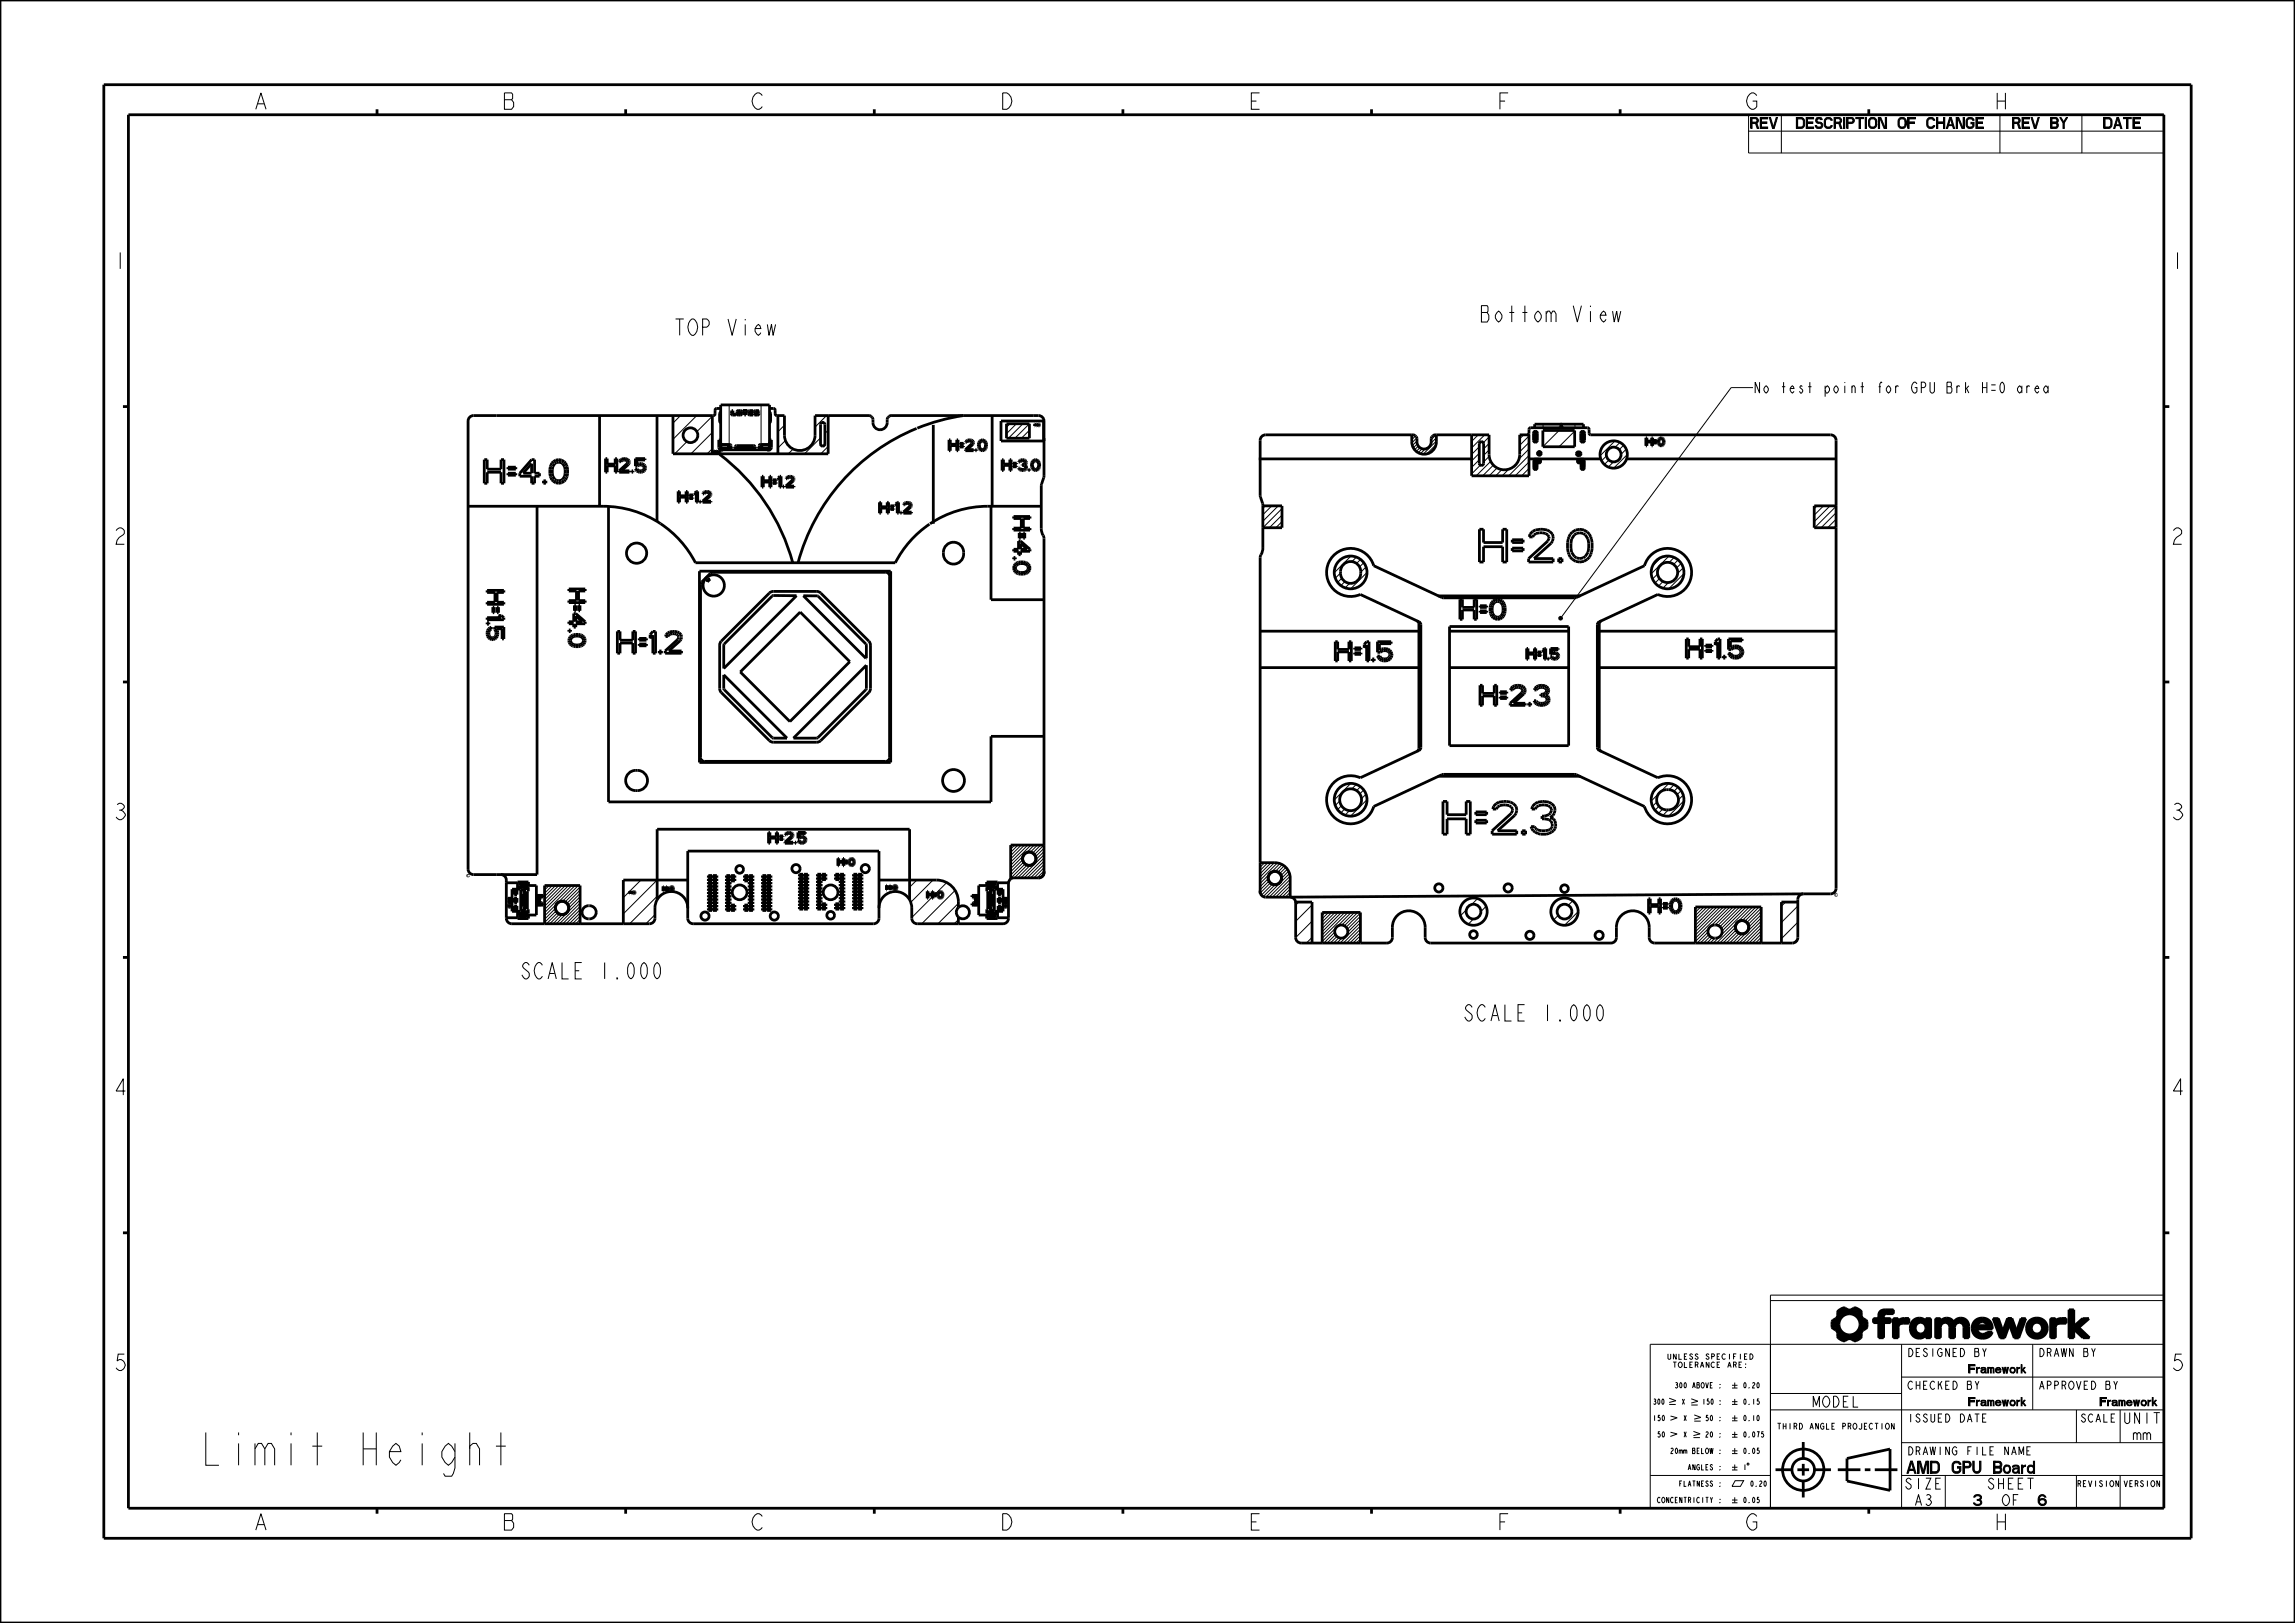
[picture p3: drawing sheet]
<svg xmlns="http://www.w3.org/2000/svg" width="420mm" height="297mm" viewBox="0 0 420 297" stroke-linecap="round" stroke-linejoin="round" font-family="sans-serif">
<defs><g id="words">
<text font-size="7.8" x="36.5" y="268.1">Limit Height</text>
<g font-size="3.9">
<text x="46.2" y="20">A</text>
<text x="91.7" y="20">B</text>
<text x="137.2" y="20">C</text>
<text x="182.7" y="20">D</text>
<text x="228.2" y="20">E</text>
<text x="273.7" y="20">F</text>
<text x="319.2" y="20">G</text>
<text x="364.7" y="20">H</text>
<text x="20.5" y="49.2">1</text>
<text x="397" y="49.2">1</text>
<text x="270.7" y="58.9">Bottom View</text>
<text x="123.2" y="61.4">TOP View</text>
<text x="20.5" y="99.6">2</text>
<text x="397" y="99.6">2</text>
<text x="20.5" y="150">3</text>
<text x="397" y="150">3</text>
<text x="95.4" y="179.1">SCALE 1.000</text>
<text x="268" y="186.8">SCALE 1.000</text>
<text x="20.5" y="200.4">4</text>
<text x="397" y="200.4">4</text>
<text x="20.5" y="250.8">5</text>
<text x="397" y="250.8">5</text>
<text x="46.2" y="280">A</text>
<text x="91.7" y="280">B</text>
<text x="137.2" y="280">C</text>
<text x="182.7" y="280">D</text>
<text x="228.2" y="280">E</text>
<text x="273.7" y="280">F</text>
<text x="319.2" y="280">G</text>
<text x="364.7" y="280">H</text>
</g>
<text font-size="2.9" x="349" y="269.6">AMD GPU Board</text>
<g font-size="2.6">
<text x="320.4" y="23.5">REV</text>
<text x="327.6" y="23.5">DESCRIPTION OF CHANGE</text>
<text x="368.2" y="23.5">REV BY</text>
<text x="385" y="23.5">DATE</text>
<text x="320.8" y="71.9">No test point for GPU Brk H=0 area</text>
<text x="331.6" y="257.5">MODEL</text>
<text x="388.5" y="260.5">UNIT</text>
<text x="390.2" y="263.5">mm</text>
<text x="348.5" y="272.5">SIZE</text>
<text x="350.2" y="275.5">A3</text>
<text x="361.1" y="275.5">3</text>
<text x="363.6" y="272.5">SHEET</text>
<text x="366.2" y="275.5">OF</text>
<text x="373" y="275.5">6</text>
</g>
<g font-size="2">
<text x="349" y="248.3">DESIGNED BY</text>
<text x="357.8" y="251.3">Framework</text>
<text x="373" y="248.3">DRAWN BY</text>
<text x="349" y="254.3">CHECKED BY</text>
<text x="357.8" y="257.3">Framework</text>
<text x="373" y="254.3">APPROVED BY</text>
<text x="381.8" y="257.3">Framework</text>
<text x="349" y="260.3">ISSUED DATE</text>
<text x="380.7" y="260.3">SCALE</text>
<text x="349" y="266.3">DRAWING FILE NAME</text>
</g>
<g font-size="1.4">
<text x="325.4" y="261.6">THIRD ANGLE PROJECTION</text>
<text x="380.1" y="272.1">REVISION</text>
<text x="388.6" y="272.1">VERSION</text>
</g>
<g font-size="1.3">
<text x="305.2" y="248.8">UNLESS</text>
<text x="306.2" y="250.3">TOLERANCE</text>
<text x="312" y="248.8">SPECIFIED</text>
<text x="315.9" y="250.3">ARE:</text>
<text x="302.8" y="257">300</text>
<text x="306.6" y="254">300 ABOVE :</text>
<text x="307.9" y="257">X</text>
<text x="311.5" y="257">150 :</text>
<text x="318.9" y="254">0.20</text>
<text x="318.9" y="257">0.15</text>
<text x="302.7" y="260">150</text>
<text x="303.5" y="263">50</text>
<text x="308.2" y="260">X</text>
<text x="308.2" y="263">X</text>
<text x="312.1" y="260">50 :</text>
<text x="312.1" y="263">20 :</text>
<text x="318.9" y="260">0.10</text>
<text x="318.9" y="263">0.075</text>
<text x="305.8" y="266">20mm BELOW :</text>
<text x="309" y="269">ANGLES :</text>
<text x="318.9" y="266">0.05</text>
<text x="318.9" y="269">1</text>
<text x="303.5" y="275">CONCENTRICITY :</text>
<text x="307.4" y="272">FLATNESS :</text>
<text x="318.9" y="275">0.05</text>
<text x="320.2" y="272">0.20</text>
</g>
</g></defs>
<g fill="#000">
<path d="M337.2 239.4h.4zM336.6 239.7l.6-.3h.4l.5 .2zM336.5 239.8l1.7-.1zM336.4 239.9l.1-.1 1.7-.1 2.2 .1 .2 .3-4.3 .6zM338.8 239.6l.6-.3 .3 .1zM338.5 239.7l1.2-.3 .7 .4zM344.1 240l.7-.3h1.7v.7h-2.6zM335.4 243l1.2-.1 .1 .3-.8 .2zM335.4 241.6l1.4-.2-.3 .8 .1 .7-1.2 .1-.1-.7zM335.9 243.4l.8-.2 .3 .4 .5 .4-1.2 .6v-.8zM336.3 240.7l1.9-.3-.8 .3-.6 .7-1.3 .2 .6-.4zM337.3 245.4l.3-.1z"/>
<path d="M336.8 245.1l1.4-.1-.6 .3-.3 .1zM336.6 245h1.9zM338.2 240.4l2.4-.3v.6l-1 .1-.7-.3zM336.3 244.6l1.2-.6 .7 .3 2.4 .3-.2 .3-3.8 .1zM338.6 245l1.8-.1-1.1 .4zM339.3 245.3l.9-.2-.6 .3zM338.8 244.3l.7-.3 1.1-.1v.7zM339.6 240.8h1zM339.5 244l1.2-.2zM339.7 240.9h1zM339.6 243.9l1.1-.2zM339.8 241h.9l-.8 .1z"/>
<path d="M339.7 243.8l1-.1zM339.9 241.1l.8-.1 .1 .1-.8 .1zM339.9 243.6l.9-.1-.1 .2h-.9zM340 241.2l.8-.1v.1l-.7 .1zM340 243.5l.9-.1-.1 .1-.9 .1zM340.1 241.3l.7-.1 .7 .4-1.2 .1zM340.2 243.2l1.3-.1a1.97 1.97 0 0 1-1.5 .4zM340.3 241.7h1.3l-1.3 .1zM340.3 243l1.3-.1v.1l-1.4 .2zM340.3 241.8l1.3-.1v.1l-1.2 .1zM340.3 242.9l1.3-.1-1.3 .2zM340.4 241.9l1.2-.1 .1 .1-1.3 .2z"/>
<path d="M340.4 242.8l1.3-.1-.1 .1-1.3 .1zM340.4 242.1l1.3-.2v.2l-1.3 .1zM340.4 242.6l1.3-.1v.2l-1.3 .1zM340.4 242.2l1.3-.1v.2l-1.3 .2zM340.4 242.5l1.3-.2v.2l-1.3 .1zM342.9 241.3h.9l.9-.5v.5l-1.8 .7zM343.8 240.8l1-.1-1 .6zM343.8 240.7l1-.1v.1zM343.8 240.6l1.1-.1zM343.8 240.5l1.2-.1zM343.9 240.4h1.4zM342.9 242l1.8-.7h1.3v.7h-1.3v2.8h-.9v-2.8z"/>
<path d="M347.4 242.6v2.2h-.9zM346.5 241.3h.9v.6a1.14 1.14 0 0 1 1.1-.6h.8v.9h-.9a.92 .92 0 0 0-1 .4l-.9 2.2zM349.9 241.9l1.6 .1-1.7 .1zM349.6 243.2l.9-.2v.2l-.9 .2zM349.6 242.9l.9-.1v.2l-.9 .2zM349.6 243.4l.9-.2v.2l-.9 .1zM349.6 242.7l1-.1-.1 .2-.9 .1zM349.6 243.5l.9-.1 .1 .1-.9 .1zM349.6 242.6l1-.1v.1l-1 .1zM349.7 243.6l.9-.1 .1 .2-1 .1zM349.7 242.5l1-.1-.1 .1-1 .1zM349.7 243.8l1-.1v.1l-.9 .1z"/>
<path d="M349.7 242.3h1.1l-.1 .1-1 .1zM349.8 242.2l1.2-.1-.2 .2h-1.1zM349.8 243.9l.9-.1 .2 .1-1.1 .1zM349.8 244h1.2l-1.1 .1zM349.8 242.1l1.6-.1-1.6 .2zM350.7 241.3h1zM351.1 244.9h.4zM349.9 244.1l1.1-.1a.95 .95 0 0 0 1.4-.5v.8l-2.5-.1zM350.9 244.8h.9zM350.5 241.4l1.2-.1h.2zM350.2 241.6l.3-.2 1.4-.1 .3 .2zM350.5 244.7h1.6l-.3 .1h-.9z"/>
<path d="M350.4 244.6h1.8zM350.1 241.7l2.1-.2 .1 .1zM350.2 244.5l2.1-.1-.1 .2h-1.8zM350.1 241.7h2.3l-2.4 .1zM350.1 244.4l2.3-.1-2.2 .2zM350 241.8h2.4l-2.5 .1zM349.9 244.2l2.5 .1-2.3 .1zM352.4 241.3h.9v3.5h-.9v-1.3a1.15 1.15 0 0 0-.4-1.4l.4-.3zM349.9 241.9l2.5-.1-.4 .3zM354.2 241.3h.9v3.5h-.9zM355.9 242h2.7a.85 .85 0 0 0-.9 .9v1.9h-.9v-1.9a.83 .83 0 0 0-.9-.9zM355.3 241.6a1.4 1.4 0 0 1 2.2 .3l-1.7 .1-.4 .2-.2 .3-.1-.6z"/>
<path d="M357.8 241.6a1.46 1.46 0 0 1 2.4 .7l-.9 .1-.5-.4h-1.3zM359.3 242.4l.9-.1 .1 2.5h-.9v-1.9zM361 243.5l.8-.2 .1 .2-.9 .1zM361 242.5l.9-.2v.2l-.9 .1zM361 243.6l.9-.1v.1l-.9 .2zM361 242.3l1-.1-1 .3zM361 243.8l.9-.2 .1 .2-.9 .1zM361.1 242.2l1-.1-.1 .1-1 .1zM361.1 243.9l.9-.1 .1 .1-.9 .1zM361.2 242.1l1.1-.1-1.2 .2zM361.2 244l.9-.1 .2 .1-1.1 .1zM361.2 242l1.5-.1-1.5 .2z"/>
<path d="M361.2 244.1h1.3l-1.2 .1zM361.4 241.8a1.89 1.89 0 0 1 3.1 .5l-.9 .1a.9 .9 0 0 0-.9-.5l-1.5 .1zM361.3 244.2h1.5zM362.4 244.9l1.1-.1zM361.3 244.2l1.7-.1 .7-.3h.9l-.3 .5-2.8 .1zM361 242.6l.9-.1 2.7 .1v.5l-3.7 .1zM361.5 244.4l2.8-.1-.8 .5-1.1 .1zM363.6 242.4l.9-.1 .1 .3h-.9zM360.9 243.2l3.7-.1v.1h-2.8v.1l-.8 .2zM364.8 241.3h.9l.8 2.4-.4 1.1zM367.4 241.3h.8l.9 2.3 1.6-2.3-1.3 3.5h-.8l-.9-2.4-.9 2.4h-.7zM369.9 241.3h.8l-1.6 2.3z"/>
<path d="M370.9 243.2l.9-.2v.2l-.9 .1zM370.9 242.9l.9-.1v.2l-.9 .2zM370.9 243.3l.9-.1v.2l-.9 .1zM370.9 242.8l.9-.1v.1l-.9 .1zM370.9 243.5l.9-.1 .1 .1-.9 .1zM370.9 242.6l1-.1-.1 .2-.9 .1zM371 243.6l.9-.1v.2l-.9 .1zM371 242.5l1-.1-.1 .1-1 .1zM371 243.8l.9-.1 .1 .1-.9 .1zM371 242.3l1.1-.1-.1 .2-1 .1zM371.1 243.9l.9-.1 .2 .1-1.1 .1zM371.1 242.2l1.2-.1-1.3 .2z"/>
<path d="M371.1 244l1.1-.1 .2 .1-1.2 .1zM371.1 242.1l1.6-.1-1.6 .2zM371.4 241.8a1.94 1.94 0 0 1 3.2 .7l-.9 .1a.96 .96 0 0 0-1-.6l-1.6 .1zM371.2 244.1h3.1a1.97 1.97 0 0 1-3.1 0zM373.7 242.6l.9-.1 .1 .7-.2 .7-.2 .2h-1.4a1.06 1.06 0 0 0 .8-1.5zM376.2 242.6v2.2h-.9zM375.3 241.3h.9v.6a1.14 1.14 0 0 1 1.1-.6h.8v.9h-.9a.92 .92 0 0 0-1 .4l-.9 2.2zM378.6 239.7h.9v3l1.6-1.4h1.2l-1.9 1.6 2 1.9h-1.2l-1.7-1.6v1.6h-.9z"/>
</g>
<g fill="none" stroke="#000" stroke-width=".18">
<path d="M320 21h76v7h-76zM320 24h76M326 21v7M366 21v7M381 21v7M324 238h72M336.4 239.9l.1-.1 1.7-.1 2.2 .1 .2 .3-4.3 .6zM336.5 239.8l1.7-.1zM336.6 239.7l.6-.3h.4l.5 .2zM337.2 239.4h.4zM338.5 239.7l1.2-.3 .7 .4zM338.8 239.6l.6-.3 .3 .1z"/>
<path d="M344.1 240l.7-.3h1.7v.7h-2.6zM378.6 239.7h.9v3l1.6-1.4h1.2l-1.9 1.6 2 1.9h-1.2l-1.7-1.6v1.6h-.9zM305.5 257h1.2M305.5 255.9l1.2 .4M305.7 259.1l1.2 .3-1.2 .5M306.7 256.3l-1.2 .3M309.5 257.1h1.2M309.5 256l1.2 .4M310 258.9l1.3 .5M310.7 256.4l-1.2 .3M311.3 259.4l-1.3 .3M324 255h24"/>
<path d="M324 258h72M335.4 243l1.2-.1 .1 .3-.8 .2zM335.4 241.6l1.4-.2-.3 .8 .1 .7-1.2 .1-.1-.7zM335.9 243.4l.8-.2 .3 .4 .5 .4-1.2 .6v-.8zM336.3 240.7l1.9-.3-.8 .3-.6 .7-1.3 .2 .6-.4zM336.3 244.6l1.2-.6 .7 .3 2.4 .3-.2 .3-3.8 .1zM336.6 245h1.9zM336.8 245.1l1.4-.1-.6 .3-.3 .1zM337.3 245.4l.3-.1zM338.2 240.4l2.4-.3v.6l-1 .1-.7-.3zM338.6 245l1.8-.1-1.1 .4zM338.8 244.3l.7-.3 1.1-.1v.7z"/>
<path d="M339.3 245.3l.9-.2-.6 .3zM339.5 244l1.2-.2zM339.6 240.8h1zM339.6 243.9l1.1-.2zM339.7 240.9h1zM339.7 243.8l1-.1zM339.8 241h.9l-.8 .1zM339.9 241.1l.8-.1 .1 .1-.8 .1zM339.9 243.6l.9-.1-.1 .2h-.9zM340 241.2l.8-.1v.1l-.7 .1zM340 243.5l.9-.1-.1 .1-.9 .1zM340.1 241.3l.7-.1 .7 .4-1.2 .1z"/>
<path d="M340.2 243.2l1.3-.1a1.97 1.97 0 0 1-1.5 .4zM340.3 241.7h1.3l-1.3 .1zM340.3 243l1.3-.1v.1l-1.4 .2zM340.3 241.8l1.3-.1v.1l-1.2 .1zM340.3 242.9l1.3-.1-1.3 .2zM340.4 241.9l1.2-.1 .1 .1-1.3 .2zM340.4 242.8l1.3-.1-.1 .1-1.3 .1zM340.4 242.1l1.3-.2v.2l-1.3 .1zM340.4 242.6l1.3-.1v.2l-1.3 .1zM340.4 242.2l1.3-.1v.2l-1.3 .2zM340.4 242.5l1.3-.2v.2l-1.3 .1zM342.9 241.3h.9l.9-.5v.5l-1.8 .7z"/>
<path d="M342.9 242l1.8-.7h1.3v.7h-1.3v2.8h-.9v-2.8zM343.8 240.8l1-.1-1 .6zM343.8 240.7l1-.1v.1zM343.8 240.6l1.1-.1zM343.8 240.5l1.2-.1zM343.9 240.4h1.4zM346.5 241.3h.9v.6a1.14 1.14 0 0 1 1.1-.6h.8v.9h-.9a.92 .92 0 0 0-1 .4l-.9 2.2zM347.4 242.6v2.2h-.9zM348 252h48M348 246v30M349.6 242.9l.9-.1v.2l-.9 .2zM349.6 243.2l.9-.2v.2l-.9 .2z"/>
<path d="M349.6 243.4l.9-.2v.2l-.9 .1zM349.6 242.7l1-.1-.1 .2-.9 .1zM349.6 243.5l.9-.1 .1 .1-.9 .1zM349.6 242.6l1-.1v.1l-1 .1zM349.7 243.6l.9-.1 .1 .2-1 .1zM349.7 242.5l1-.1-.1 .1-1 .1zM349.7 243.8l1-.1v.1l-.9 .1zM349.7 242.3h1.1l-.1 .1-1 .1zM349.8 243.9l.9-.1 .2 .1-1.1 .1zM349.8 242.2l1.2-.1-.2 .2h-1.1zM349.8 244h1.2l-1.1 .1zM349.8 242.1l1.6-.1-1.6 .2z"/>
<path d="M349.9 244.1l1.1-.1a.95 .95 0 0 0 1.4-.5v.8l-2.5-.1zM349.9 244.2l2.5 .1-2.3 .1zM349.9 241.9l2.5-.1-.4 .3zM349.9 241.9l1.6 .1-1.7 .1zM350 241.8h2.4l-2.5 .1zM350.1 244.4l2.3-.1-2.2 .2zM350.1 241.7l2.1-.2 .1 .1zM350.1 241.7h2.3l-2.4 .1zM350.2 244.5l2.1-.1-.1 .2h-1.8zM350.2 241.6l.3-.2 1.4-.1 .3 .2zM350.4 244.6h1.8zM350.5 244.7h1.6l-.3 .1h-.9z"/>
<path d="M350.5 241.4l1.2-.1h.2zM350.7 241.3h1zM350.9 244.8h.9zM351.1 244.9h.4zM352.4 241.3h.9v3.5h-.9v-1.3a1.15 1.15 0 0 0-.4-1.4l.4-.3zM354.2 241.3h.9v3.5h-.9zM355.3 241.6a1.4 1.4 0 0 1 2.2 .3l-1.7 .1-.4 .2-.2 .3-.1-.6zM355.9 242h2.7a.85 .85 0 0 0-.9 .9v1.9h-.9v-1.9a.83 .83 0 0 0-.9-.9zM357.8 241.6a1.46 1.46 0 0 1 2.4 .7l-.9 .1-.5-.4h-1.3zM359.3 242.4l.9-.1 .1 2.5h-.9v-1.9zM360.9 243.2l3.7-.1v.1h-2.8v.1l-.8 .2zM361 242.6l.9-.1 2.7 .1v.5l-3.7 .1z"/>
<path d="M361 243.5l.8-.2 .1 .2-.9 .1zM361 242.5l.9-.2v.2l-.9 .1zM361 243.6l.9-.1v.1l-.9 .2zM361 242.3l1-.1-1 .3zM361 243.8l.9-.2 .1 .2-.9 .1zM361.1 242.2l1-.1-.1 .1-1 .1zM361.1 243.9l.9-.1 .1 .1-.9 .1zM361.2 242.1l1.1-.1-1.2 .2zM361.2 244l.9-.1 .2 .1-1.1 .1zM361.2 242l1.5-.1-1.5 .2zM361.2 244.1h1.3l-1.2 .1zM361.3 244.2l1.7-.1 .7-.3h.9l-.3 .5-2.8 .1z"/>
<path d="M361.3 244.2h1.5zM361.4 241.8a1.89 1.89 0 0 1 3.1 .5l-.9 .1a.9 .9 0 0 0-.9-.5l-1.5 .1zM361.5 244.4l2.8-.1-.8 .5-1.1 .1zM362.4 244.9l1.1-.1zM363.6 242.4l.9-.1 .1 .3h-.9zM364.8 241.3h.9l.8 2.4-.4 1.1zM367.4 241.3h.8l.9 2.3 1.6-2.3-1.3 3.5h-.8l-.9-2.4-.9 2.4h-.7zM369.9 241.3h.8l-1.6 2.3zM370.9 242.9l.9-.1v.2l-.9 .2zM370.9 243.2l.9-.2v.2l-.9 .1zM370.9 242.8l.9-.1v.1l-.9 .1zM370.9 243.3l.9-.1v.2l-.9 .1z"/>
<path d="M370.9 242.6l1-.1-.1 .2-.9 .1zM370.9 243.5l.9-.1 .1 .1-.9 .1zM371 242.5l1-.1-.1 .1-1 .1zM371 243.6l.9-.1v.2l-.9 .1zM371 242.3l1.1-.1-.1 .2-1 .1zM371 243.8l.9-.1 .1 .1-.9 .1zM371.1 242.2l1.2-.1-1.3 .2zM371.1 243.9l.9-.1 .2 .1-1.1 .1zM371.1 242.1l1.6-.1-1.6 .2zM371.1 244l1.1-.1 .2 .1-1.2 .1zM371.2 244.1h3.1a1.97 1.97 0 0 1-3.1 0zM371.4 241.8a1.94 1.94 0 0 1 3.2 .7l-.9 .1a.96 .96 0 0 0-1-.6l-1.6 .1z"/>
<path d="M372 246v12M373.7 242.6l.9-.1 .1 .7-.2 .7-.2 .2h-1.4a1.06 1.06 0 0 0 .8-1.5zM375.3 241.3h.9v.6a1.14 1.14 0 0 1 1.1-.6h.8v.9h-.9a.92 .92 0 0 0-1 .4l-.9 2.2zM376.2 242.6v2.2h-.9zM380 258v6M388 258v6M396 246h-94v30h94v-39h-72v39M302 270h22M305.7 262.1l1.2 .3-1.2 .5M309.9 263.1h1.2M309.9 261.9l1.2 .5M310 260.1h1.2"/>
<path d="M311.1 262.4l-1.2 .3M348 264h48M348 270h48M356 270v6M380 270v6M388 270v6"/>
</g>
<g fill="none" stroke="#000" stroke-width=".51">
<path d="M0 0h420v297h-420zM19 15.5h382v266h-382zM23.5 21h372.5v255h-372.5zM69 20v1M114.5 20v1M160 20v1M205.5 20v1M251 20v1M296.5 20v1M342 20v1M22.5 74.4h1M396 74.4h1"/>
<path d="M22.5 124.8h1M396 124.8h1M22.5 175.2h1M396 175.2h1M22.5 225.6h1M336.4 239.9l.7-.5h.5a1.25 1.25 0 0 0 1.7 0l.3-.1 .5 .3 .5 .5a1.25 1.25 0 0 0 .9 1.5 1.44 1.44 0 0 1 .1 1.4l-.1 .1a1.25 1.25 0 0 0-.9 1.5l-.1 .2-.4 .3-.8 .2a1.25 1.25 0 0 0-1.7 0l-.3 .1a1.35 1.35 0 0 1-1-1.6l-1-.9v-.9l.1-.4a1.25 1.25 0 0 0 .9-1.5zM344.1 240l.6-.3h1.8v.7h-1.4l-.3 .3-.1 .6h1.3v.7h-1.3v2.8h-.9v-2.8h-.9v-.7h.9l.1-.8zM378.6 239.7h.9v3l1.6-1.4h1.2l-1.9 1.6 2 1.9h-1.2l-1.7-1.6v1.6h-.9zM396 225.6h1M346.5 241.3h.9v.6l.2-.4 .4-.2h1.3v.9h-1.3l-.5 .3-.1 2.3h-.9zM350.1 241.7l.6-.4 .6-.1 .7 .2 .4 .4v-.5h.9v3.5h-.9v-.5l-.4 .4-.6 .2-.7-.1-.6-.4-.4-.6-.1-.8 .1-.7zM354.2 241.3h.9v.6l.7-.6 .8-.1 .6 .3 .3 .5 .4-.5 .5-.2 .7-.1 .5 .2 .4 .4 .3 .6v2.4h-.9v-2.2l-.3-.4-.5-.2-.5 .2-.3 .4-.1 2.2h-.9v-2.2l-.3-.4-.5-.2-.5 .2-.3 .4-.1 2.2h-.9z"/>
<path d="M361.4 241.7l.6-.4 .7-.1 .7 .1 .6 .4 .5 .6 .1 .9h-2.8l.3 .6 .5 .3h.6l.5-.3h.9l-.3 .5-.6 .4-.8 .2-.8-.1-.6-.4-.4-.6-.2-.7 .1-.8zM362.1 242.1l.4-.2h.5l.4 .3 .3 .4h-1.9zM364.8 241.3h.9l.8 2.4 .9-2.4h.8l.9 2.3 .8-2.3h.8l-1.3 3.5h-.8l-.9-2.4-.9 2.4h-.7zM375.3 241.3h.9v.6l.2-.4 .4-.2h1.3v.9h-1.3l-.5 .3-.1 2.3h-.9zM69 276v1M114.5 276v1M160 276v1M205.5 276v1M251 276v1M296.5 276v1M324.9 269h3.2M328.9 269h2.2"/>
<path d="M330 263.9v3.2M330 267.9v2.1M330 270.8v3.2M331.9 269h3.2M336.3 269h4.2M338 266.9l7.9-1.7v7.5l-7.9-1.7zM341.3 269h1M342 276v1M343.1 269h4.1"/>
<circle cx="338.5" cy="242.3" r="1.93"/>
<circle cx="351.5" cy="243.1" r="1.03"/>
<circle cx="372.8" cy="243.1" r="1.88"/>
<circle cx="372.8" cy="243.1" r="1.04"/>
<circle cx="330" cy="269" r="3.8"/>
<circle cx="330" cy="269" r="2.06"/>
</g>
<!-- layer: ASSEM_MEM -->
<g fill="none" stroke="#000" stroke-width=".51">
<path d="M109.7 76v16.7M120.2 76v19.4M123.2 76v7h28.4v-7M130.4 76v7M131.9 75.4l-.2 .3v1.3l.2 .4M131.9 74.7l-.9 .1-.1 .2-.1 .9-.2 .1h-43.9a1 1 0 0 0-1 1v82a1 1 0 0 0 1 1h11.6v-67.4M133.9 75.1h.3l-.1 .7h.6v.2l-.8-.1zM134.1 75.7v.1M134.9 75.2h.8v.7h-.8zM135.1 75.3h.5l-.1 .5h-.4zM135.6 75.7v.1M135.9 75.1h.9v.2h-.3v.7h-.3v-.7h-.3z"/>
<path d="M136.2 75.3h.1M137.2 75.7l.1 .1M137.2 75.6v.1M137.3 75.3v.2M137.3 75.5h.1M137.3 75.3h.5v-.2l-.7 .1v.7l.7 .1v-.2h-.5M137.3 75.6h.1M137.3 75.3h.1M137.3 75.5h.4v.1h-.4M138.6 75.6l-.5-.1v-.2l.2-.2h.6v.2h-.6v.2h.4a.24 .24 0 0 1 .2 .2 .24 .24 0 0 1-.2 .3h-.7v-.2h.6M138.6 75.8h.1M138.6 75.6h.1"/>
<path d="M138.6 75.6v.1M140.8 74.7h.8l.2 .2 .1 .8 .1 .3h1.6v3.6a2.8 2.8 0 0 0 2.8 2.8 2.8 2.8 0 0 0 2.8-2.8v-3.6h9.9l.5 .4 .2 .4a1.37 1.37 0 0 0 .6 1.6 1.37 1.37 0 0 0 1.7-.3l.2-.3 .1-1.2 .3-.4 .4-.2h27a1 1 0 0 1 1 1v10.1l-.5 1.8v7.8l.5 1.8v61.1a1 1 0 0 1-1 1M140.8 75.4l.2 .3v1.3l-.2 .4M142.4 76v7M150.2 77.5a.4 .4 0 0 1 .5-.2 .4 .4 0 0 1 .3 .4v3.5a.4 .4 0 0 1-.4 .4 .4 .4 0 0 1-.4-.4zM167.7 78.4a37 37 0 0 0-21.7 24.6M170.8 77.8v18M176.3 76a37 37 0 0 0-8.4 2.3M181.6 76v16.7M183.2 77h7.8v3.7h-7.8zM184.2 77.5h4.2v2.7h-4.2zM189.3 77.6l.1 .1h.2l.1-.1v.4l-.1-.2h-.2l-.1 .2z"/>
<path d="M189.7 77.8h.2zM189.7 77.7h.2zM190 77.7a.18 .18 0 0 0 0 .2 .18 .18 0 0 0 .2 0 .18 .18 0 0 0 0-.2M190 77.6h.2M190 77.6v.1M190 77.9l.1-.3 .1 .3M190 77.9h.1M190.1 77.9h.1M190.2 77.9h-.1M190.2 77.6v.1M258.4 79.6a3.2 3.2 0 0 0 .7 2.9 2.25 2.25 0 0 0 2.4 .4 2.25 2.25 0 0 0 1.4-2v-1.3M269.3 79.6v7.5h10.5v-7.5h-1.7v3.6a2.8 2.8 0 0 1-2.8 2.8 2.8 2.8 0 0 1-2.8-2.8v-3.6h-9.9l-.5 .3-.2 .4a1.37 1.37 0 0 1-.6 1.7 1.37 1.37 0 0 1-1.7-.4l-.2-.3-.1-1.2-.3-.4-.4-.1h-27a1 1 0 0 0-1 1v10l.5 1.8v7.9l-.5 1.7v61.2a1 1 0 0 0 1 1h4.5"/>
<path d="M279.5 79.6l.3-.2 .1-1 .2-.1h10.4l.3 .1 .1 1 .2 .2h43.9a1 1 0 0 1 1 1v82a1 1 0 0 1-1 1h-5M280.7 79.1a.35 .35 0 0 1 .4-.2 .35 .35 0 0 1 .2 .4v1.3a.35 .35 0 0 1-.3 .3 .35 .35 0 0 1-.4-.3zM280.8 78.3v-.7h9v.7M280.8 79h.1M280.8 79.4h.3M281.2 79v1.8M281.2 79l-.4 .1v1.7h.4M282.4 78.8h5.8v3h-5.8zM285.5 77.6l.2 .2v.5M285.7 77.8h.1M285.9 77.6l-.2 .2v.5M285.9 78.3a.2 .2 0 0 0-.2-.3 .2 .2 0 0 0-.2 .3"/>
<path d="M289.3 79.1a.35 .35 0 0 1 .4-.2 .35 .35 0 0 1 .3 .4v1.3a.35 .35 0 0 1-.4 .3 .35 .35 0 0 1-.3-.3zM289.4 79h.4M289.5 79v1.8M289.5 79.4h.3M289.8 79v1.8M289.8 79h.1M85.7 92.6h24.7a19 19 0 0 1 16.9 10.4h36.6a19 19 0 0 1 6.2-7.1M88.6 84.1h.6v1.8h2.5v-1.8h.5v4.3h-.5v-2h-2.5v2h-.6zM93 85.5h1.4v.4h-1.4zM93 86.6h1.4v.4h-1.4zM97.3 84.1h.5v2.5h.9v.6h-.9v1.2h-.5v-1.2h-2.2v-.6zM97.3 84.8v1.8h-1.5z"/>
<path d="M99.5 88h.4v.4h-.4zM101.3 84.5a1.63 1.63 0 0 1 1.7-.2 1.63 1.63 0 0 1 .9 1.6 2.04 2.04 0 0 1-1.7 2.5 2.15 2.15 0 0 1-1.5-3l.3-.6zM101.5 84.8a1.17 1.17 0 0 1 1.4-.1 1.17 1.17 0 0 1 .5 1.3 1.57 1.57 0 0 1-1.2 2 1.24 1.24 0 0 1-1.1-1.4l.1-1.2zM110.8 83.9h.3v1h1.5v-1h.3v2.5h-.3v-1.1h-1.5v1.1h-.3zM111.4 92.7v54h70v-12h9.7M113.6 84.1a.96 .96 0 0 1 1.6 .5l-.2 .4-1.3 1.2h1.5v.2h-1.9v-.2l1.6-1.6a.7 .7 0 0 0-1.3-.1h-.2zM115.6 86.2h.3v.2h-.3zM116.3 83.9h1.7v.3h-1.5v.8a.88 .88 0 0 1 1.4 0 .88 .88 0 0 1-.3 1.4h-.2a.93 .93 0 0 1-1.1-.6h.3a.64 .64 0 0 0 .9 .4 .64 .64 0 0 0 .2-.9l-.1-.2a.88 .88 0 0 0-1 .2h-.3zM124.1 89.9h.3v.8h1.2v-.8h.2v2h-.2v-.9h-1.2v.9h-.3zM126.1 90.6h.7v.1h-.7zM126.1 91.1h.7v.1h-.7zM127.4 89.9h.3v2h-.3v-1.6l-.2 .3v-.4z"/>
<path d="M128 91.7h.2v.2h-.2zM128.7 90.2a.75 .75 0 0 1 .8-.3 .75 .75 0 0 1 .6 .7l-1.2 1.1h1.2v.2h-1.5v-.2l1.2-1.1a.47 .47 0 0 0-.3-.5 .47 .47 0 0 0-.6 .2l-.3 .1zM130.7 82.4v.2h.3l.1-.2v.5l-.1-.2h-.3v.2zM131.2 82.6h.1zM131.2 82.7l.1 .1zM131.4 82.8h.1M131.4 82.8l.2 .1 .2-.1M131.4 82.6v.2M131.5 82.5h.3M131.5 82.5l-.1 .1M131.5 82.9a.19 .19 0 0 1 0-.3 .19 .19 0 0 1 .2-.1v.4M131.5 82.9h.1"/>
<path d="M131.5 80.5h.2l.1 .3v1.1l.2 .1v.3l-.2-.1-.3-.3zM131.6 82.9h.1M131.7 82.9h.1M131.7 83.1a37 37 0 0 1 13.4 19.9M131.8 82.5v.1M131.8 82.6v.2M131.8 82.8h.1M131.8 82.3l.2 .1 .2-.1M131.8 80.9h.1M131.8 81.5l.1 .1M131.9 80.5l-.1 .2M131.9 81.1l.1 .2 1.7 .1 .1 .9"/>
<path d="M131.9 81.8v.1M131.9 81.9v-7.8h8.9v7.8M132 82.3h8.7M132.1 82h-.1M132.2 81.3v.1M132.2 82h.1M132.3 82h.1M133.4 81.4h-1.5v.6h1.9M133.4 81.3v.7M133.6 82h.1M134.6 82.3v-.6l.2-.2h3.2l.1 .2v.6M134.6 82h3.5"/>
<path d="M134.9 82h.1M135.1 82h.1M135.4 82h.1M135.6 82h.1M135.9 82h.1M136.1 82h.1M136.4 82h.1M136.6 82h.1M136.9 82h.1M137.1 82h.1M137.4 82h.1M137.6 82h.1"/>
<path d="M137.9 82h.1M138.1 82h.1M139.1 82h.1M139.4 81.3v.7M139.4 81.4h1.4v.6h-1.8M139.4 87.2h.3v.8h1.2v-.8h.2v2h-.2v-1h-1.2v1h-.3zM140.4 82h.1M140.5 81.3v.1M140.5 82h.1M140.7 82h.1M140.8 81.1l-.1 .2-1.7 .1v.9M140.8 81.8v.1"/>
<path d="M140.8 80.9h.1M140.8 80.5l.1 .2M140.9 81.5l-.1 .1M140.9 82.3l-.2 .1-.2-.1M141 80.5h.2v1.4l-.2 .3-.3 .1v-.3l.2-.1v-1.1zM141.4 87.8h.7v.2h-.7zM141.4 88.3h.7v.2h-.7zM142.7 87.2h.2v2h-.2v-1.7l-.3 .3v-.3zM143.3 88.9h.2v.3h-.2zM144.1 87.3a.72 .72 0 0 1 .8-.1 .72 .72 0 0 1 .4 .7l-1.1 1h1.1v.3h-1.5v-.3l1.2-1a.48 .48 0 0 0-.3-.6 .48 .48 0 0 0-.6 .3h-.2zM160.9 91.9h.3v.8h1.2v-.8h.2v2h-.2v-.9h-1.2v.9h-.3zM162.9 92.6h.7v.1h-.7z"/>
<path d="M162.9 93.1h.7v.1h-.7zM164.2 91.9h.2v2h-.2v-1.6l-.3 .3v-.4zM164.8 93.7h.2v.2h-.2zM165.6 92a.72 .72 0 0 1 .8-.1 .72 .72 0 0 1 .4 .7l-1.1 1.1h1.1v.2h-1.5v-.2l1.2-1.1a.48 .48 0 0 0-.3-.5 .48 .48 0 0 0-.6 .3h-.2zM173.2 99.8a1.94 1.94 0 0 1 2.6-.1 1.94 1.94 0 0 1 .3 2.6 1.91 1.91 0 0 1-2.5 .7 1.91 1.91 0 0 1-.9-2.4zM173.7 80.5h.2v.8h1.2v-.8h.2v2h-.2v-1h-1.2v1h-.2zM175.7 81.1h.6v.2h-.6zM175.7 81.6h.6v.2h-.6zM176.9 80.6a.72 .72 0 0 1 .8-.1 .72 .72 0 0 1 .4 .7l-1.1 1.1h1.2v.2h-1.5v-.2l1.1-1.1a.48 .48 0 0 0-.3-.6 .48 .48 0 0 0-.6 .4h-.2zM178.5 82.3h.2v.2h-.2zM179.3 80.7a.82 .82 0 0 1 1 0 .82 .82 0 0 1 .2 1 .75 .75 0 0 1-.7 .8 .75 .75 0 0 1-.8-.8l.1-.6zM179.5 80.8l.1-.1a.79 .79 0 0 1 .8 .6 .79 .79 0 0 1-.4 .9 .79 .79 0 0 1-.8-.5 .79 .79 0 0 1 .3-.9z"/>
<path d="M181.4 92.7v17h9.7M183.4 84.1h.2v.8h1.2v-.8h.3v2h-.3v-.9h-1.2v.9h-.2zM185.4 85.3h.7v.1h-.7zM185.4 84.7h.7v.2h-.7zM185.5 94.5h3v.4h-1.2v1.7h1.2v.4h-3v-.4h1.4v-1.7h-1.4zM186.4 99h.4l1.7 1.5v.4h-1.7v.6h-.4v-.6h-.9v-.4h.9zM186.5 97.5h.3v1h-.3zM186.6 84.2a.7 .7 0 0 1 .8-.1 .7 .7 0 0 1 .4 .7l-.2 .3a.53 .53 0 0 1 .3 .6 .53 .53 0 0 1-.6 .4l-.7-.1-.2-.4h.2a.6 .6 0 0 0 .6 .3 .6 .6 0 0 0 .5-.4 .49 .49 0 0 0-.6-.3v-.2a.46 .46 0 0 0 .5-.4l-.4-.3-.8 .3zM186.8 99.4l1.2 1.1h-1.2zM187.3 97.5h.2v1h-.2zM188.2 85.9h.2v.2h-.2zM189.1 84.3a.82 .82 0 0 1 .9 0 .82 .82 0 0 1 .3 1 .75 .75 0 0 1-.8 .8 .75 .75 0 0 1-.7-.8v-.6z"/>
<path d="M189.2 84.4h.1a.79 .79 0 0 1 .8 .5 .79 .79 0 0 1-.4 1 .79 .79 0 0 1-.8-.5 .79 .79 0 0 1 .3-1zM190.6 92.6h-9.8a19 19 0 0 0-10.6 3.2M191.1 80.4h.2M230.4 84h38.9M231.1 92.6h3.5v4h-3.5M270.7 96.9h.8v2.4h3.5v-2.4h.7v6h-.7v-2.9h-3.5v2.9h-.8zM270.8 81a.4 .4 0 0 1 .4-.2 .4 .4 0 0 1 .3 .4v3.6a.4 .4 0 0 1-.4 .4 .4 .4 0 0 1-.4-.4zM276.7 98.8h2v.5h-2zM279.8 84h13.1M280.5 97.2a2.93 2.93 0 0 1 3.6 .5 1.58 1.58 0 0 1-.2 1.7l-3.2 2.8h3.5v.7h-4.5v-.7l3.5-3.2 .3-.7a1.83 1.83 0 0 0-3 0h-.6l.1-.6zM280.7 84.2l.1 1.3M280.7 84.2l.3-.2h.6l.3 .2v.2l-.1 .3h-.5v.9a.3 .3 0 0 1-.3 .3 .3 .3 0 0 1-.3-.3z"/>
<path d="M280.8 85.8h.4M280.8 84.5h.1M280.8 85v.1M280.8 84.3h.3M280.8 80.4h.3M280.8 80.8v.1M281.1 85.5h.2M281.1 84.9h.1M281.1 84v1.6h-.3v-1.5h1M281.1 84.6h.1M281.2 84.6h.1M281.2 84.6v.1"/>
<path d="M281.2 84v1.5M281.2 84.1l.1 .2M281.3 84.3v.1M281.3 84.4h.5M281.3 84.3h.5M281.3 84.4l-.1 .2h.7M281.6 82.7h.2M281.8 84.3v.1M281.8 84.4l.1 .1M281.9 84.1l-.1 .2M281.9 84.2v.3M287.7 97.4a2.25 2.25 0 0 1 2.5-.2 2.25 2.25 0 0 1 1.2 2.1 3.1 3.1 0 0 1-1.5 3.4 2.3 2.3 0 0 1-3-2.3 3.6 3.6 0 0 1 .8-3z"/>
<path d="M288.1 97.9a1.62 1.62 0 0 1 1.9-.2 1.62 1.62 0 0 1 .7 1.7 2.42 2.42 0 0 1-1 2.7l-.6 .1a1.72 1.72 0 0 1-1.6-1.9l.1-1.7zM288.7 84.3l.3-.3h.6l.3 .2v1.4a.3 .3 0 0 1-.3 .3 .3 .3 0 0 1-.3-.3v-.9h-.5l-.1-.3M288.7 84.2v.3l.2-.1M288.7 82.8h.4M288.7 83.4h.4M288.8 84.1l.1 .2M288.8 83.4a.39 .39 0 0 1-.2-.5 .39 .39 0 0 1 .5-.2 .39 .39 0 0 1 .2 .5l-.3 .2M288.9 84.3v.1M288.9 84.3h.4v.1h-.4M289.3 84.4l.2 .2h-.8M289.3 85.5h.2M289.4 80.8h.4"/>
<path d="M289.5 84.9h.1M289.5 84v1.6h.3v-1.5h-1M289.5 84.1l-.2 .2M289.5 84.6v.1M289.5 84.6h.1M289.5 84.3h.3M289.5 80.4h.3M289.8 80.8v.1M289.8 84.5h.1M289.8 85v.1M289.9 85.8h-.5M289.9 84.2l-.1 1.3"/>
<path d="M297.7 84h38.3M301.2 80.1h.2v.6h.9v-.6h.1v1.5h-.1v-.7h-.9v.7h-.2zM302.7 80.6h.5v.1h-.5zM302.7 81h.5v.1h-.5zM303.7 80.2a.71 .71 0 0 1 .9 .3 .71 .71 0 0 1-.3 1 .71 .71 0 0 1-.9-.3 .71 .71 0 0 1 .3-1zM303.8 80.4v-.1a.55 .55 0 0 1 .6 .5 .55 .55 0 0 1-.6 .6l-.2-.4zM336 92.6h-4v4h4M89.1 108h3.1v.4h-1.2v1.8h1.2v.4h-3.1v-.4h1.5v-1.8h-1.5zM89.1 113h2.6l-.5-.4h.6l.4 .4v.4h-3.1zM89.1 113.9h.4v.3h-.4zM89.4 115.1l.5-.3v.3a.78 .78 0 0 0-.4 1.1 .78 .78 0 0 0 1.1 .3 1.05 1.05 0 0 0-.1-1.3v-.4h1.7v2.1h-.3v-1.8h-1.1a1.12 1.12 0 0 1 .2 1.4 1.12 1.12 0 0 1-1.3 .4 1.29 1.29 0 0 1-.3-1.8zM90.2 111.1h.2v1h-.2z"/>
<path d="M91 111.1h.2v1h-.2zM104.1 107.8h3v.4h-1.2v1.7h1.2v.4h-3v-.4h1.4v-1.7h-1.4zM104.1 115.3h.3v.3h-.3zM104.4 116.5a1.79 1.79 0 0 1 2.6 .3 1.29 1.29 0 0 1-1.7 1.5 1.13 1.13 0 0 1-1.1-.6 1.13 1.13 0 0 1 .2-1.2zM104.6 116.7a1.53 1.53 0 0 1 2.1 .2l.1 .3a1.22 1.22 0 0 1-1.8 .8l-.4-.3a.75 .75 0 0 1 0-1zM105 112.3h.4l1.7 1.5v.4h-1.7v.6h-.4v-.6h-.9v-.4h.9zM105.1 110.8h.3v1h-.3zM105.4 112.7l1.2 1.1h-1.2zM105.9 110.8h.2v1h-.2zM113 115.5h.5v1.7h2.3v-1.7h.5v4h-.5v-1.8h-2.3v1.8h-.5zM117 116.8h1.3v.4h-1.3zM117 117.8h1.3v.4h-1.3z"/>
<path d="M119.5 115.5h.5v4h-.5v-3.3l-.5 .6v-.7zM120.6 119.1h.5v.4h-.5zM122.2 115.8a1.96 1.96 0 0 1 2.4 .3 1.05 1.05 0 0 1-.1 1.1l-2.1 1.9h2.3v.4h-3v-.4l2.4-2.1 .1-.5a1.22 1.22 0 0 0-2 0h-.4l.1-.4zM128 104.5h35v35h-35zM128.4 106.5l1.6-1.6 .5-.2h31.6l.5 .2 .2 .5v33.2l-.2 .5-.5 .2h-33.2l-.5-.2-.2-.5v-31.6zM129.5 106h.5l-.5 .5zM132 117.3l9-8.9 .5-.2 8.2 .1 .5 .2 9 9 .1 .5v8.3l-.3 .4-9 9-.5 .1h-8.2l-.5-.3-9-9-.1-.5v-8zM132.5 117.9l8.8-8.9h4.5l-13.3 13.3zM147 109l2.7 .1 8.8 8.8 .1 2.6zM185.5 102h.3v.3h-.3zM185.8 103.3a1.79 1.79 0 0 1 2.6 .3 1.29 1.29 0 0 1-1.7 1.5 1.13 1.13 0 0 1-1.1-.6 1.13 1.13 0 0 1 .2-1.2zM186 103.4a1.53 1.53 0 0 1 2.1 .2l.1 .3a1.22 1.22 0 0 1-1.8 .8l-.4-.3a.75 .75 0 0 1 0-1z"/>
<path d="M230.6 115.5h29.4M243.9 101.8a4.4 4.4 0 0 1 7.5 1.7l12.7 5.9h24.2l12.6-5.9a4.4 4.4 0 0 1 5.7-2.9 4.4 4.4 0 0 1 2.7 5.7 4.4 4.4 0 0 1-5.9 2.5l-10.7 5-.4 .5 .1 22.7 .3 .3 10.7 5a4.4 4.4 0 0 1 5.9 2.5 4.4 4.4 0 0 1-2.7 5.7 4.4 4.4 0 0 1-5.7-2.9l-12.7-5.9h-24.2l-12.6 5.9a4.4 4.4 0 0 1-5.6 2.9 4.4 4.4 0 0 1-2.7-5.7 4.4 4.4 0 0 1 5.8-2.5l10.8-5 .3-.5v-22.7l-.3-.3-10.8-5a4.4 4.4 0 0 1-5.3-1.5 4.4 4.4 0 0 1 .3-5.5zM244.4 117.4h.4v1.4h2.1v-1.4h.4v3.5h-.4v-1.6h-2.1v1.6h-.4zM245.9 103.3a1.94 1.94 0 0 1 2.6 0 1.94 1.94 0 0 1 .3 2.5 1.91 1.91 0 0 1-2.5 .7 1.91 1.91 0 0 1-.9-2.4zM247.9 118.5h1.2v.3h-1.2zM247.9 119.4h1.2v.3h-1.2zM250.1 117.4h.4v3.5h-.4v-2.9l-.4 .5v-.6zM252.1 117.4h2.5v.4h-2.1v1.2a1.29 1.29 0 0 1 1.6-.2 1.29 1.29 0 0 1 .5 1.5 1.42 1.42 0 0 1-2.5-.3h.4a.9 .9 0 0 0 1.3 .6 .9 .9 0 0 0 .3-1.3 1.21 1.21 0 0 0-1.5 .1h-.5zM259.3 113.6l.4 .6v22.7l-.4 .6M263.1 109h26.1M265.3 115.5h21.8M265.3 114.7h21.8v21.8h-21.8z"/>
<path d="M267.2 109.7h.4v1.5h2.2v-1.5h.4v3.6h-.4v-1.7h-2.2v1.7h-.4zM270.9 111.8h1.2v.3h-1.2zM270.9 110.8h1.2v.4h-1.2zM273.2 110a1.38 1.38 0 0 1 1.5-.1 1.38 1.38 0 0 1 .8 1.3 1.73 1.73 0 0 1-1.4 2.1 1.88 1.88 0 0 1-1.3-2.8zM273.5 110.3a.99 .99 0 0 1 1.1-.1 .99 .99 0 0 1 .5 1 1.33 1.33 0 0 1-1 1.8 1.06 1.06 0 0 1-1-1.2l.1-1zM276.7 100.3h2v.5h-2zM279.4 118.7h.2v.8h1.2v-.8h.3v2h-.3v-1h-1.2v1h-.2zM281.4 119.3h.7v.2h-.7zM281.4 119.8h.7v.2h-.7zM282.6 118.7h.3v2h-.3v-1.7l-.2 .3v-.3zM283.8 118.7h1.4v.2h-1.2v.7a.73 .73 0 0 1 1-.1 .73 .73 0 0 1 0 1.1 .73 .73 0 0 1-1-.1l-.2-.4h.2a.51 .51 0 0 0 .7 .4 .51 .51 0 0 0 .2-.8l-.5-.1-.6 .2zM285.2 102.2h.7v.7h-.7z"/>
<path d="M292.3 115.5h43.7M293 113.6l-.3 .6v22.7l.3 .6M308.6 116.9h.4v1.4h2.1v-1.4h.4v3.5h-.4v-1.6h-2.1v1.6h-.4zM312.1 118h1.2v.3h-1.2zM312.1 118.9h1.2v.3h-1.2zM314.3 116.9h.5v3.5h-.5v-2.9l-.4 .5v-.6zM316.3 116.9h2.5v.4h-2.1v1.2a1.29 1.29 0 0 1 1.6-.2 1.29 1.29 0 0 1 .5 1.5 1.42 1.42 0 0 1-2.5-.3h.5a.9 .9 0 0 0 1.2 .6 .9 .9 0 0 0 .4-1.3 1.21 1.21 0 0 0-1.6 .1h-.5zM132.5 123.5l11.5 11.6-2.7-.1-8.8-8.8zM135.5 123l10.9-11 9.1 9.1-10.9 10.9zM158.6 121.7l-.1 4.5-8.8 8.8-4.5 .1zM230.6 122.2h29.4M251.1 120.6h.4v.3h-.4z"/>
<path d="M265.3 122.2h21.8M270.8 125.4h.5v1.5h2.2v-1.5h.4v3.7h-.4v-1.7h-2.2v1.7h-.5zM274.5 126.6h1.3v.3h-1.3zM274.5 127.5h1.3v.3h-1.3zM276.8 125.6a1.8 1.8 0 0 1 2.3 .4 .97 .97 0 0 1-.2 1l-1.9 1.7h2.1v.4h-2.7v-.4l2.1-2 .2-.3a1.04 1.04 0 0 0-1.9-.1h-.4l.1-.3zM279.7 128.7h.4v.4h-.4zM281.2 125.6a1.73 1.73 0 0 1 2.1 .4 .97 .97 0 0 1-.4 1.2 .98 .98 0 0 1 .6 1.1 .98 .98 0 0 1-1.1 .8 1.39 1.39 0 0 1-1.7-.9h.4a1.26 1.26 0 0 0 2 0v-.3a.9 .9 0 0 0-1.1-.5v-.4a.84 .84 0 0 0 1-.7 1.12 1.12 0 0 0-1.8 0h-.4l.1-.3zM283.2 120.4h.2v.3h-.2zM292.3 122.2h43.7M315.4 120.1h.3v.3h-.3zM115 141.5a1.96 1.96 0 0 1 2.8-.1 1.96 1.96 0 0 1 .2 2.7 1.96 1.96 0 0 1-2.8 .2 1.96 1.96 0 0 1-.2-2.8zM125.9 155.7h35v12.3a1 1 0 0 1-1 1h-33a1 1 0 0 1-1-1z"/>
<path d="M140.6 152.3h.3v.8h1.2v-.8h.2v2h-.2v-.9h-1.2v.9h-.3zM142.6 153.5h.7v.1h-.7zM142.6 153h.7v.1h-.7zM143.9 152.4a.72 .72 0 0 1 .8-.1 .72 .72 0 0 1 .4 .7l-1.1 1.1h1.1v.2h-1.5v-.2l1.2-1.1a.48 .48 0 0 0-.3-.5 .48 .48 0 0 0-.6 .3h-.2zM145.5 154.1h.2v.2h-.2zM146 152.3h1.4v.2h-1.2v.7a.73 .73 0 0 1 1.1-.1 .73 .73 0 0 1 0 1.1 .73 .73 0 0 1-1.1 0l-.2-.4h.3a.51 .51 0 0 0 .7 .3 .51 .51 0 0 0 .2-.7l-.6-.1-.6 .1zM146.3 160h.7v.4h-.7zM147.1 160h.7v.4h-.7zM149.6 160h.7v.4h-.7zM150.4 160h.7v.4h-.7zM152.9 160h.7v.4h-.7zM153.3 157.1h.2v.5h.8v-.5h.2v1.3h-.2v-.6h-.8v.6h-.2z"/>
<path d="M153.7 160h.7v.4h-.7zM154.7 157.9h.4v.1h-.4zM154.7 157.5h.4v.1h-.4zM155.6 157.2a.6 .6 0 0 1 .8 .6 .6 .6 0 0 1-.8 .5 .86 .86 0 0 1 0-1.1zM155.6 157.3a.5 .5 0 0 1 .7 .4 .5 .5 0 0 1-.4 .6l-.4-.3zM156.2 160h.7v.4h-.7zM157 160h.7v.4h-.7zM191.1 159.4a1 1 0 0 1-1 1.2M191.1 154.6h-6.1v6.2M230.6 157.9h2.7a2.8 2.8 0 0 1 2.8 2.8v3.5M263.1 142.1h26.1M264.1 146.7h.7v2.4h3.5v-2.4h.8v6h-.8v-2.8h-3.5v2.8h-.7z"/>
<path d="M270.1 150.1h2v.5h-2zM270.1 148.6h2v.5h-2zM273.8 147a2.93 2.93 0 0 1 3.6 .6 1.58 1.58 0 0 1-.2 1.6l-3.1 2.8h3.5v.7h-4.5v-.7l3.5-3.2 .2-.7a1.83 1.83 0 0 0-3 0h-.6l.1-.5zM278.6 152h.6v.7h-.6zM280.9 147a2.83 2.83 0 0 1 3.5 .6 1.57 1.57 0 0 1-.7 2 1.38 1.38 0 0 1 .9 2 2.65 2.65 0 0 1-4.3 0l-.1-.3h.6a1.21 1.21 0 0 0 1.3 .7 1.66 1.66 0 0 0 2-.7v-.6a1.47 1.47 0 0 0-1.9-.8v-.6a1.37 1.37 0 0 0 1.7-1.2 1.83 1.83 0 0 0-3 0h-.6l.1-.5zM303.7 145.1a1.94 1.94 0 0 1 2.9-.1 1.94 1.94 0 0 1-.3 3 1.94 1.94 0 0 1-2.6-.3 1.94 1.94 0 0 1 0-2.6zM91.7 160a1 1 0 0 1 1 1v7a1 1 0 0 0 1 1h25.2a1 1 0 0 0 1-1 6.2 6.2 0 0 1 .2-3l.2-.4M92.7 167.9h2M92.7 161.5h2M92.9 164.4h.8l-.3 .1v.4l.3 .1h-.8l.4-.1v-.4zM93 165.6a.28 .28 0 0 1 .4-.1 .28 .28 0 0 1 .1 .4 .28 .28 0 0 1-.3 .1 .28 .28 0 0 1-.2-.4zM93.2 165.1v.3z"/>
<path d="M93.4 165.1v.3zM94.1 162.9h.5v.8h-.5zM94.1 164.3h.5v.9h-.5zM94.1 165.8h.5v.8h-.5zM94.2 164.4l.3 .3-.3-.3v.3zM94.2 164.9l.4 .2zM94.2 163.3l.4 .2-.4 .1 .3-.2zM94.2 162.9h.4v.3l-.1-.2-.2 .2v-.2zM94.2 166.1h.1M94.2 166.1h.3M94.3 163.4v.1M94.3 165.9l-.1 .2h.1h.2l-.1-.2"/>
<path d="M94.3 166.2l.3 .3h-.4zM94.3 165.9l-.1 .2M94.3 165.9h.1M94.3 166.3l.2 .1h-.2zM94.4 164.9l.2-.1zM94.4 165.9l.1 .2M94.5 164.4l.1 .3zM94.5 166.1h.1M94.7 166.8v1.3h2v-.7M94.7 167.1h.4M94.7 162.4h.4M95.1 166.8l.1 .1"/>
<path d="M95.1 162.3l.1 .1-.1 .3M95.1 162.3v-.3h3.1v5.4h-3.1v-.3M95.1 162.3h1.6v.8h-.2v3.3h.2v.7h-1.6M95.2 166.9h-.1l.1 .1-.1 .1M95.2 162v-.5h1.1v.5M95.2 167.4v.5h1.1v-.5M95.2 167.8h1.1M95.2 161.7h1.1M95.3 162.8l.1 .1M95.3 162.8l.8 .1M95.3 162.8v3.9M95.4 162.9h.8v-.5h-1v.3h-1.5v4.1h1.5v.3"/>
<path d="M95.4 162.9v3.7M95.4 166.6h.8v.5M95.4 166.6l-.1 .1M95.5 165.4h.5M95.5 164.9h.5M95.5 164.4h.5M95.5 164.1h.5M95.5 163.9h.5M95.9 162.9v.7h.2v.3M96 165.3v.1M96 164.8v.1M96 164.3v.1"/>
<path d="M96 163.8v.1M96 163.8h-.5v.3h.5M96 164.3h-.5v.3h.5M96 164.8h-.5v.3h.5M96 165.3h-.5v.3h.5M96 164.1v.2M96 164.6v.2M96 165.1v.2M96 165.6v1.5M96 163.9h.1M96 164.1h.1M96 164.4h.1"/>
<path d="M96 164.6h.1M96 164.9h.1M96 165.1h.1M96 165.4h.1M96 165.6h.1M96 166h.5M96 163.4h.5M96 162.4v1.4M96.1 166.6l-.8 .1M96.1 165.6v.3h-.2v.7M96.1 164.1v.3M96.1 164.6v.3"/>
<path d="M96.1 165.1v.3M96.2 167h.5M96.2 166.9h.5M96.2 162.6h.5M96.2 162.4h.5M96.3 162.4v.1M96.3 167h.1M96.5 163.9h-.8v.2h.8M96.5 164.4h-.8v.2M96.5 164.9h-.8v.2M96.5 165.4h-.8v.2M96.5 165.6h-1"/>
<path d="M96.5 165.1h-1M96.5 164.6h-1M96.5 162.4v.1M96.5 162.6h.1M96.5 166.9h.1M96.5 167h.1M96.7 162v-.6h-2v1.3M98.2 165.4h.8v.2h-.8M98.2 164.9h.8v.2h-.8M98.2 164.4h.8v.2h-.8M98.2 163.9h.8v.2h-.8M98.3 165.3h1.1v.3h-1.1z"/>
<path d="M98.3 163.8h1.1v.3h-1.1zM98.3 165.4v.2M98.3 164.9v.2zM98.3 164.4v.2zM98.3 163.9v.2M99.7 169v-7h6.5v7M107 166a1.28 1.28 0 0 1 1.8 .1 1.28 1.28 0 0 1 0 1.7 1.28 1.28 0 0 1-1.8 .1 1.2 1.2 0 0 1 0-1.9zM115.2 163.1l.1 .2h.2l.1-.2v.5l-.1-.3h-.2l-.1 .3zM115.7 163.4h.1zM115.7 163.3h.1zM116.2 163.2a.19 .19 0 0 0-.3 .1 .19 .19 0 0 0 .3 .2M116.2 163.2h.1"/>
<path d="M116.2 163.2v.3M116.2 163.5h.1M120.3 164.6a3 3 0 0 1 3.3-1.4 3 3 0 0 1 2.3 2.9M120.3 164.6v-12.9h46.2v12.9M121.3 162.2h.1v.4h.5v-.4h.1v.9h-.1v-.4h-.5v.4h-.1zM122.2 162.7l.3 .1zM122.2 162.5l.3 .1zM122.7 162.3a.38 .38 0 0 1 .6 .4 .38 .38 0 0 1-.6 .2l-.1-.3zM122.8 162.4a.3 .3 0 0 1 .4 .2 .3 .3 0 0 1-.4 .3zM125.9 161h-11.8v8M129.6 166.2h.7v.4h-.7zM129.6 165.6h.7v.4h-.7z"/>
<path d="M129.6 165h.7v.4h-.7zM129.6 164.4h.7v.4h-.7zM129.6 163.8h.7v.4h-.7zM129.6 163.2h.7v.4h-.7zM129.6 162.6h.7v.4h-.7zM129.6 162h.7v.4h-.7zM129.6 161.4h.7v.4h-.7zM129.6 160.8h.7v.4h-.7zM129.6 160.2h.7v.4h-.7zM130.5 166.2h.7v.4h-.7zM130.5 165.6h.7v.4h-.7zM130.5 165h.7v.4h-.7z"/>
<path d="M130.5 164.4h.7v.4h-.7zM130.5 163.8h.7v.4h-.7zM130.5 163.2h.7v.4h-.7zM130.5 162.6h.7v.4h-.7zM130.5 162h.7v.4h-.7zM130.5 161.4h.7v.4h-.7zM130.5 160.8h.7v.4h-.7zM130.5 160.2h.7v.4h-.7zM132.9 166.2h.7v.4h-.7zM132.9 165.6h.7v.4h-.7zM132.9 165h.7v.4h-.7zM132.9 164.4h.7v.4h-.7z"/>
<path d="M132.9 163.8h.7v.4h-.7zM132.9 163.2h.7v.4h-.7zM132.9 162.6h.7v.4h-.7zM132.9 162h.7v.4h-.7zM132.9 161.4h.7v.4h-.7zM132.9 160.8h.7v.4h-.7zM132.9 160.2h.7v.4h-.7zM133.8 166.2h.7v.4h-.7zM133.8 165.6h.7v.4h-.7zM133.8 160.8h.7v.4h-.7zM133.8 160.2h.7v.4h-.7zM136.2 166.2h.7v.4h-.7z"/>
<path d="M136.2 165.6h.7v.4h-.7zM136.2 160.8h.7v.4h-.7zM136.2 160.2h.7v.4h-.7zM137.1 166.2h.7v.4h-.7zM137.1 165.6h.7v.4h-.7zM137.1 165h.7v.4h-.7zM137.1 164.4h.7v.4h-.7zM137.1 163.8h.7v.4h-.7zM137.1 163.2h.7v.4h-.7zM137.1 162.6h.7v.4h-.7zM137.1 162h.7v.4h-.7zM137.1 161.4h.7v.4h-.7z"/>
<path d="M137.1 160.8h.7v.4h-.7zM137.1 160.2h.7v.4h-.7zM139.5 166.2h.7v.4h-.7zM139.5 165.6h.7v.4h-.7zM139.5 165h.7v.4h-.7zM139.5 164.4h.7v.4h-.7zM139.5 163.8h.7v.4h-.7zM139.5 163.2h.7v.4h-.7zM139.5 162.6h.7v.4h-.7zM139.5 162h.7v.4h-.7zM139.5 161.4h.7v.4h-.7zM139.5 160.8h.7v.4h-.7z"/>
<path d="M139.5 160.2h.7v.4h-.7zM140.4 166.2h.7v.4h-.7zM140.4 165.6h.7v.4h-.7zM140.4 165h.7v.4h-.7zM140.4 164.4h.7v.4h-.7zM140.4 163.8h.7v.4h-.7zM140.4 163.2h.7v.4h-.7zM140.4 162.6h.7v.4h-.7zM140.4 162h.7v.4h-.7zM140.4 161.4h.7v.4h-.7zM140.4 160.8h.7v.4h-.7zM140.4 160.2h.7v.4h-.7z"/>
<path d="M146.3 166h.7v.4h-.7zM146.3 165.4h.7v.4h-.7zM146.3 164.8h.7v.4h-.7zM146.3 164.2h.7v.4h-.7zM146.3 163.6h.7v.4h-.7zM146.3 163h.7v.4h-.7zM146.3 162.4h.7v.4h-.7zM146.3 161.8h.7v.4h-.7zM146.3 161.2h.7v.4h-.7zM146.3 160.6h.7v.4h-.7zM147.1 166h.7v.4h-.7zM147.1 165.4h.7v.4h-.7z"/>
<path d="M147.1 164.8h.7v.4h-.7zM147.1 164.2h.7v.4h-.7zM147.1 163.6h.7v.4h-.7zM147.1 163h.7v.4h-.7zM147.1 162.4h.7v.4h-.7zM147.1 161.8h.7v.4h-.7zM147.1 161.2h.7v.4h-.7zM147.1 160.6h.7v.4h-.7zM149.6 166h.7v.4h-.7zM149.6 165.4h.7v.4h-.7zM149.6 164.8h.7v.4h-.7zM149.6 164.2h.7v.4h-.7z"/>
<path d="M149.6 163.6h.7v.4h-.7zM149.6 163h.7v.4h-.7zM149.6 162.4h.7v.4h-.7zM149.6 161.8h.7v.4h-.7zM149.6 161.2h.7v.4h-.7zM149.6 160.6h.7v.4h-.7zM150.4 166h.7v.4h-.7zM150.4 165.4h.7v.4h-.7zM150.4 160.6h.7v.4h-.7zM152.9 166h.7v.4h-.7zM152.9 165.4h.7v.4h-.7zM152.9 160.6h.7v.4h-.7z"/>
<path d="M153.7 166h.7v.4h-.7zM153.7 165.4h.7v.4h-.7zM153.7 164.8h.7v.4h-.7zM153.7 164.2h.7v.4h-.7zM153.7 163.6h.7v.4h-.7zM153.7 163h.7v.4h-.7zM153.7 162.4h.7v.4h-.7zM153.7 161.8h.7v.4h-.7zM153.7 161.2h.7v.4h-.7zM153.7 160.6h.7v.4h-.7zM156.2 166h.7v.4h-.7zM156.2 165.4h.7v.4h-.7z"/>
<path d="M156.2 164.8h.7v.4h-.7zM156.2 164.2h.7v.4h-.7zM156.2 163.6h.7v.4h-.7zM156.2 163h.7v.4h-.7zM156.2 162.4h.7v.4h-.7zM156.2 161.8h.7v.4h-.7zM156.2 161.2h.7v.4h-.7zM156.2 160.6h.7v.4h-.7zM157 166h.7v.4h-.7zM157 165.4h.7v.4h-.7zM157 164.8h.7v.4h-.7zM157 164.2h.7v.4h-.7z"/>
<path d="M157 163.6h.7v.4h-.7zM157 163h.7v.4h-.7zM157 162.4h.7v.4h-.7zM157 161.8h.7v.4h-.7zM157 161.2h.7v.4h-.7zM157 160.6h.7v.4h-.7zM160.9 161h10.5a4.2 4.2 0 0 1 4 5.1M162.2 162h.1v.3h.5v-.3h.1v.9h-.1v-.4h-.5v.4h-.1zM163.1 162.5l.3 .1zM163.1 162.3h.3zM163.6 162.1a.38 .38 0 0 1 .6 .3 .38 .38 0 0 1-.6 .3l-.1-.4zM163.7 162.1a.3 .3 0 0 1 .4 .3 .3 .3 0 0 1-.4 .3z"/>
<path d="M166.5 164.6a3 3 0 0 0-3.4-1.4 3 3 0 0 0-2.2 2.9M169.7 163.1h.1v.5h.8v-.5h.2v1.3h-.2v-.6h-.8v.6h-.1zM171 163.8h.4v.2h-.4zM171 163.5h.4v.1h-.4zM171.8 163.2a.58 .58 0 0 1 .8 .6 .58 .58 0 0 1-.8 .5 .82 .82 0 0 1 0-1.1zM171.9 163.3a.44 .44 0 0 1 .6 .5 .44 .44 0 0 1-.6 .4l-.2-.4zM175.4 166.1a1.2 1.2 0 0 0 0 1.7M175.4 166.1a1.2 1.2 0 0 1 1.7 0 1.2 1.2 0 0 1 0 1.7 1.2 1.2 0 0 1-1.7 0M175.4 167.8v1.2M177.9 165.3h1.1v.3h-1.1zM177.9 163.8h1.1v.3h-1.1zM178.9 165.4v.2"/>
<path d="M178.9 164.9v.2M178.9 164.4v.2M178.9 163.9v.2M179 164.4v.2M179 164.9v.2M179.1 165.4h-.8v.2h.8M179.1 164.9h-.8v.2h.8M179.1 164.4h-.8v.2h.8M179.1 163.9h-.8v.2h.8M180.6 162v-.6h2v1.3M180.6 167h.5M180.6 166.9h.5"/>
<path d="M180.6 162.6h.5M180.6 162.4h.5M180.8 166h.4M180.8 165.6h1M180.8 165.4h.8v.2M180.8 165.1h1M180.8 164.9h.8v.2M180.8 164.6h1M180.8 164.4h.8v.2M180.8 163.9h.8v.2h-.8M180.8 163.4h.4M180.8 162.4v.1"/>
<path d="M180.8 162.6h.1M180.8 166.9h.1M180.8 167h.1M181 167.4v.5h1.1v-.5M181 167.8h1.1M181 161.7h1.1M181 162v-.5h1.1v.5M181 162.4v.1M181 167h.1M181.1 165.6v.3h.2v.7M181.1 164.1v.3M181.1 164.6v.3"/>
<path d="M181.1 165.1v.3M181.2 166.6l.8 .1M181.2 162.4v1.2M181.2 165.9v1.2M181.2 165.4h.6M181.2 164.9h.6M181.2 164.4h.6M181.2 164.1h.6M181.2 163.9h.6M181.2 165.6h.1M181.2 165.1h.1M181.2 164.6h.1"/>
<path d="M181.2 164.1h.1M181.2 163.9h.1M181.2 164.4h.1M181.2 164.9h.1M181.2 165.4h.1M181.3 165.3h.5v.3h-.5M181.3 164.8h.5v.3h-.5M181.3 164.3h.5v.3h-.5M181.3 163.8h.5v.3h-.5M181.3 163.6v.2M181.3 164.1v.2M181.3 164.6v.2"/>
<path d="M181.3 165.1v.2M181.3 165.6v.3M181.3 163.8l-.1 .1M181.3 164.3l-.1 .1M181.3 164.8l-.1 .1M181.3 165.3l-.1 .1M181.3 162.9v.7h-.2v.3M181.9 162.9h-.8v-.5h1v.3h1.5v4.1h-1.5v.3M181.9 166.6h-.8v.5M181.9 166.6l.1 .1M181.9 162.9v3.7M182 162.8l-.8 .1"/>
<path d="M182 162.8v3.9M182 162.8l-.1 .1M182.1 166.9h.1l-.1 .1 .1 .1M182.2 167.1h.4M182.2 162.4h.4M182.2 162.3v-.3h-3.1v5.4h3.1v-.3M182.2 162.3h-1.6v.8h.2v3.3h-.2v.7h1.6M182.2 162.3l-.1 .2h.1l-.1 .1 .1 .1M182.2 166.8l-.1 .1M182.6 161.5h2v6.5a1 1 0 0 1-1 1h-15.7a1 1 0 0 1-1-1 6.2 6.2 0 0 0-.3-3l-.1-.4M182.6 166.8v1.3h-2v-.7M182.6 167.9h2"/>
<path d="M182.7 165.8h.5v.8h-.5zM182.7 164.3h.5v.9h-.5zM182.7 162.9h.5v.8h-.5zM182.7 166.3l.1 .2 .1-.2v.2l.2 .1h-.4zM182.7 165.1h.1M182.7 164.4l.4 .2-.4 .1 .2-.2zM182.7 163l.3-.1 .1 .2-.2 .2zM182.7 166l.4-.1-.4 .1 .4 .2zM182.7 163.5l.1 .1M182.8 164.8l.3 .3v-.3v.2l-.4-.2v.3M182.8 163.4v.1M182.8 163.4h.2"/>
<path d="M182.8 163.1h.1v.1zM182.8 163.4h.1M182.8 163.6h.1M182.8 163.3l-.1 .2M182.8 163.6h.2M182.8 163.3h.2M182.8 163.3h.1M183 166v.1M183 163.3h.1M183 163.3l.1 .2-.1 .1M183 163.6h.1M183 163.4h.1"/>
<path d="M183.1 163.4l-.2 .2-.1-.1M183.7 164.4h.7l-.3 .1v.4l.3 .1h-.7l.3-.1v-.4zM183.9 165.1l.1 .3zM184.1 165.1l.1 .3zM185 160.8l-.4 .5v.3M190.1 160.6h-4.5l-.6 .2M230.6 163l.1 .5M236.1 164.2a1 1 0 0 1 1 1M242 172.6v-5.6h7v5.6M301.7 164.5h.3v1h1.6v-1h.3v2.6h-.3v-1.2h-1.6v1.2h-.3zM304.3 166h.9v.2h-.9zM304.3 165.3h.9v.2h-.9z"/>
<path d="M306 164.7a.99 .99 0 0 1 1.1-.1 .99 .99 0 0 1 .5 .9 1.1 1.1 0 0 1-.3 1.3 1.1 1.1 0 0 1-1.3 .1 1.69 1.69 0 0 1 0-2.2zM306.2 164.9a.71 .71 0 0 1 .8-.1 .71 .71 0 0 1 .4 .8 .84 .84 0 0 1-.1 .9 .84 .84 0 0 1-.9 .3 1.35 1.35 0 0 1-.2-1.9zM310.3 172.6v-6.6h12v6.6M312.8 169.8a1.29 1.29 0 0 1 1.9-.3 1.29 1.29 0 0 1 0 1.9 1.29 1.29 0 0 1-1.9-.2 1.2 1.2 0 0 1 0-1.4zM329 165.1h-3v7.5M330 163.6a1 1 0 0 0-1 1v7a1 1 0 0 1-1 1h-25.2a1 1 0 0 1-1-1 4.7 4.7 0 0 0-.6-3.8 3 3 0 0 0-3.4-1 3 3 0 0 0-2 2.9v1.9a1 1 0 0 1-1 1h-33a1 1 0 0 1-1-1 4.7 4.7 0 0 0-.6-3.8 3 3 0 0 0-3.4-1 3 3 0 0 0-2 2.9v1.9a1 1 0 0 1-1 1h-15.7l-.5-.2-.4-.3-.1-.5v-6.5h3v7.5M330 163.6l-93.9 .6"/>
<circle cx="126.4" cy="79.6" r="1.35"/>
<circle cx="281.7" cy="83" r=".34"/>
<circle cx="281.7" cy="83" r=".25"/>
<circle cx="288.9" cy="83" r=".25"/>
<circle cx="295.3" cy="83.2" r="2.5"/>
<circle cx="295.3" cy="83.2" r="1.35"/>
<circle cx="116.5" cy="101.2" r="1.85"/>
<circle cx="130.6" cy="107.1" r="1.95"/>
<circle cx="247.2" cy="104.8" r="3"/>
<circle cx="305.2" cy="104.8" r="3"/>
<circle cx="305.2" cy="104.8" r="1.85"/>
<circle cx="135.4" cy="159.1" r=".7"/>
<circle cx="145.7" cy="159" r=".75"/>
<circle cx="158.4" cy="159" r=".75"/>
<circle cx="174.5" cy="142.8" r="2"/>
<circle cx="188.4" cy="157.1" r="1.2"/>
<circle cx="188.4" cy="157.1" r="1.25"/>
<circle cx="247.2" cy="146.4" r="3"/>
<circle cx="247.2" cy="146.4" r="2"/>
<circle cx="305.2" cy="146.4" r="3"/>
<circle cx="85.7" cy="160.2" r=".05"/>
<circle cx="93.3" cy="165.8" r=".33"/>
<circle cx="102.9" cy="166.1" r="1.25"/>
<circle cx="102.9" cy="166.1" r="1.2"/>
<circle cx="116" cy="163.3" r=".16"/>
<circle cx="129" cy="167.6" r=".75"/>
<circle cx="135.4" cy="163.3" r="1.35"/>
<circle cx="141.7" cy="167.6" r=".75"/>
<circle cx="152" cy="163.3" r="1.35"/>
<circle cx="152" cy="167.5" r=".7"/>
<circle cx="184" cy="165.7" r=".33"/>
<circle cx="184" cy="165.8" r=".26"/>
<circle cx="233.3" cy="160.7" r="1.25"/>
<circle cx="233.3" cy="160.7" r="1.2"/>
<circle cx="245.5" cy="170.5" r="1.2"/>
<circle cx="263.3" cy="162.5" r=".75"/>
<circle cx="269.7" cy="171" r=".7"/>
<circle cx="269.7" cy="166.8" r="2.5"/>
<circle cx="269.7" cy="166.8" r="1.35"/>
<circle cx="276" cy="162.5" r=".75"/>
<circle cx="280" cy="171.2" r=".75"/>
<circle cx="286.3" cy="166.8" r="2.5"/>
<circle cx="286.3" cy="166.8" r="1.35"/>
<circle cx="286.3" cy="162.6" r=".7"/>
<circle cx="292.7" cy="171.2" r=".75"/>
<circle cx="318.8" cy="169.7" r="1.25"/>
<circle cx="318.8" cy="169.7" r="1.2"/>
<circle cx="336" cy="163.8" r=".05"/>
</g>
<g fill="none" stroke="#000" stroke-width=".18">
<path d="M124.5 76l-1.3 1.4M127.5 76l-4.3 4.4M130.4 76.2l-2.9 2.8M130.4 79.1l-3.9 3.9M133.4 74.1v7.2M139.3 74.1v7.2M143.6 77.8l-1.2 1.2M151.3 76l-2.1 2.2M151.6 78.7l-.6 .6M184.8 77.5l-.6 .7M186 77.5l-1.8 1.9M187.2 77.5l-2.6 2.7"/>
<path d="M188.4 77.5l-2.7 2.7M188.4 78.7l-1.5 1.5M188.4 79.9l-.3 .3M258.7 79.6l-.3 .3M259 79.8l-.6 .7M262.8 79.6l-.9 .9M269.3 79.6h.1M270.5 79.6l-1.2 1.2M271.7 79.6l-2.4 2.4M272.5 80l-1 1M278.8 79.6l-.7 .7M279.8 79.8l-1.7 1.7"/>
<path d="M280.8 79.7h.3M280.8 79.6h.3M280.8 79.5h.3M282.4 77.6v.7M285.3 78.8l-2.9 2.9M288.2 78.9l-2.9 2.9M288.2 77.6v.7M289.5 79.7h.3M289.5 79.6h.3M289.5 79.5h.3M125.7 80.8l-2.2 2.2M130.4 82.1l-1 .9"/>
<path d="M131.5 80.7h.3M131.8 81.1h.1M131.9 81.8h.1M131.9 81.3h.1M132 82v.3M132 82h.1M133 82v.3M133.1 81.4v.6M133.2 82v.3M133.3 82v.3M133.4 82v.3M133.6 82v.3"/>
<path d="M133.8 81.9h.8M134.8 82v.3M138 82v.3M138.1 81.9h.9M139.1 82v.3M139.3 82v.3M139.5 82v.3M139.6 81.4v.6M139.7 82v.3M140.7 82h.1M140.7 82v.3M140.8 81.3h.1"/>
<path d="M140.8 81.8h.1M140.8 81.1h.1M140.9 80.7h.3M143.7 80.6l-1.3 1.4M145.1 82.2l-.8 .8M150.2 80.1l-3 2.9M151.6 81.7l-1.4 1.3M231.6 92.6l-.5 .4M232.7 92.6l-1.6 1.6M233.9 92.6l-2.8 2.8M234.6 93.1l-3.5 3.5M234.6 94.3l-2.3 2.3"/>
<path d="M234.6 95.4l-1.1 1.2M259.3 80.1l-.9 .9M259.3 80.7l-.8 .8M259.4 81.2l-.8 .8M259.6 81.6l-.7 .7M259.9 81.9l-.7 .7M260.3 82.1l-.8 .7M260.8 82.2l-.8 .8M262.8 81.4l-1.7 1.7M262.9 80.1l-1 1M262.9 80.7l-2.4 2.4M270.7 81.8l-1.4 1.4"/>
<path d="M270.7 83l-1.4 1.4M270.7 84.1l-1.4 1.4M270.9 85.1l-1.6 1.6M272.5 81.2l-1 1M272.5 82.3l-1 1M272.5 83.5l-1 1M272.8 84.4l-2.6 2.7M273.3 85.1l-2 2M274 85.6l-1.5 1.5M274.9 85.9l-1.2 1.2M276.1 85.9l-1.2 1.2M279.8 81l-1.7 1.7"/>
<path d="M279.8 82.2l-1.8 1.8M279.8 83.4l-3.7 3.7M279.8 84.5l-2.5 2.6M279.8 85.7l-1.3 1.4M279.8 86.9l-.1 .2M280.7 84.2h.1M280.8 84.6h.1M280.8 85.4h.3M280.8 84.5h.3M280.8 84.2h.3M280.8 80.4h.3M280.8 80.3h.3"/>
<path d="M280.8 80.1h.3M281.1 84.7h.1M281.3 84.3v.1M281.4 84.3v.1M281.5 84.3v.1M281.5 82.7l.1 .1M281.6 84.3v.1M281.7 84.3v.1M281.9 82.7v.1M288.6 82.8a.37 .37 0 0 0 .3 .5 .37 .37 0 0 0 .4-.5M288.7 82.7l.1 .1M288.9 84.3v.1"/>
<path d="M289 84.3v.1M289.1 82.7v.1M289.2 84.3v.1M289.3 84.3v.1M289.5 84.7h.1M289.5 85.4h.3M289.5 84.5h.3M289.5 84.2h.3M289.5 80.4h.3M289.5 80.3h.3M289.5 80.1h.3M289.8 84.6h.1"/>
<path d="M289.9 84.2h.1M294 83.4l-.9 .9M294 81l-.8 .9M294.4 84.2l-.8 .8M295.3 84.5l-1 1M295.6 80.7l-2.8 2.7M296.5 81l-.9 .8M297.1 81.5l-.8 .8M297.6 82.2l-.9 .9M297.8 83.2l-2.5 2.5M332.5 92.6l-.5 .5M333.7 92.6l-1.7 1.7"/>
<path d="M334.9 92.6l-2.9 2.9M336 92.6l-3.9 4M336 93.8l-2.7 2.8M336 95l-1.5 1.6M336 96.2l-.3 .4M245.3 104.9l-.9 .9M245.6 105.8l-.8 .8M245.6 102.2l-1 1M246.1 106.4l-.7 .8M247 106.7l-.8 .9M247.2 101.8l-3 3M248.2 101.9l-.8 .9"/>
<path d="M249 102.4l-.7 .7M249.6 103l-.8 .7M249.6 106.5l-.7 .7M250 103.7l-1 1M250.2 104.8l-3 3M303.3 105l-.9 1M303.7 105.9l-.8 .8M304 102l-1.6 1.6M304.4 106.4l-.9 .8M305.4 106.6l-1.1 1M305.4 101.8l-3.2 3.2M306.4 102l-.9 .9"/>
<path d="M307.1 102.5l-.8 .8M307.7 103.1l-.9 .8M308.1 103.9l-1.1 1M308.2 105l-2.8 2.7M146.6 160l-.3 .3M147.2 160h-.1M147.8 160l-.4 .4M150.2 160l-.4 .4M150.8 160l-.4 .3M153.1 160l-.2 .2M154.3 160l-.4 .4M156.7 160l-.4 .4"/>
<path d="M157.3 160l-.3 .2M185.1 154.6l-.1 .2M185.7 154.6l-.7 .8M186.3 154.6l-1.3 1.4M186.9 154.6l-1.9 2M187.1 157.4l-2.1 2.1M187.2 157.3h-.1M187.2 156.7l-2.2 2.2M187.3 157.8l-2.3 2.3M187.3 157.7h.1M187.4 156.5l-.1 .1M187.5 154.6l-2.5 2.6"/>
<path d="M187.6 158l-.1 .1M187.6 158.1l-2.6 2.6M187.8 156.1l-.1 .1M187.9 158.3h.1M188 158.3l-2.4 2.3M188.1 154.6l-3.1 3.2M188.5 158.3l-.1 .1M188.5 158.4l-2.3 2.2M188.5 155.9v.1M188.7 154.6l-3.7 3.8M189 156.1h-.1M189.3 154.6l-1.4 1.4"/>
<path d="M189.3 156.3v.1M189.5 156.7h.1M189.6 157.2h.1M189.9 154.6l-1.3 1.3M190.5 154.6l-1.5 1.5M191 154.6l-1.7 1.8M191.1 155.2l-1.6 1.5M191.1 155.8l-1.5 1.5M191.1 156.4l-4.3 4.2M191.1 157l-3.7 3.6M191.1 157.6l-3.1 3M191.1 158.2l-2.5 2.4"/>
<path d="M191.1 158.8l-1.9 1.8M191.1 159.4l-1.3 1.2M230.8 157.9l-.2 .2M231.4 157.9l-.8 .8M232 157.9l-1.4 1.4M232.6 157.9l-2 2M233.2 157.9l-2.6 2.6M233.8 157.9l-3.2 3.2M234.2 158l-3.6 3.7M234.7 158.2l-1.3 1.3M235 158.4l-1.1 1.2M235.3 158.7l-1.1 1.2"/>
<path d="M235.6 159.1l-1.2 1.1M235.8 159.4l-1.3 1.3M236 159.8l-4.3 4.4M245.2 146.6l-.8 .8M245.5 147.4l-.7 .8M245.5 143.8l-.8 .9M246.1 148l-.7 .8M247 148.3l-.9 .9M247.2 143.4l-3 3M248.2 143.5l-.8 .9M249 144l-.7 .7M249.6 144.6l-.7 .7"/>
<path d="M249.7 148l-.8 .8M250 145.3l-.8 .9M250.2 146.3l-3 3.1M303.2 146.7l-.8 .8M303.6 145.2l-1.4 1.4M303.6 147.5l-.7 .8M304 143.6l-1.6 1.6M304.3 148.1l-.8 .7M305.3 148.2l-1 1M305.4 143.4l-1.5 1.5M306.4 143.6l-.9 .9M307.1 144.1l-.8 .7"/>
<path d="M307.7 144.7l-.8 .7M308 145.5l-.8 .9M308.2 146.5l-2.8 2.8M95.2 167.7h1.1M95.2 161.8h1.1M95.3 161.5v.2M95.3 167.8v.1M95.8 163.9v.2M95.8 164.4v.2M95.8 164.9v.2M95.8 165.4v.2M96.1 161.5v.2"/>
<path d="M96.1 167.8v.1M96.6 162.5v.1M96.6 166.9v.1M98.3 163.9h.1M98.3 164.1h.1M98.3 164.4h.1M98.3 164.6h.1M98.3 164.9h.1M98.3 165.1h.1M98.3 165.4h.1M98.3 165.6h.1M98.6 163.9v.2"/>
<path d="M98.6 164.4v.2M98.6 164.9v.2M98.6 165.4v.2M98.9 163.9v.2M98.9 164.4v.2M98.9 164.9v.2M98.9 165.4v.2M99.9 162l-.2 .3M100.5 162l-.8 .9M101.1 162l-1.4 1.5M101.6 166.3l-1.9 1.9M101.7 166.1l-.1 .1"/>
<path d="M101.7 162l-2 2.1M101.8 166.7l-2.1 2.1M101.8 166.6l-.1 .1M101.8 165.5l-2.1 2.1M102 167h.1M102 167.1l-2 1.9M102.3 162l-2.6 2.7M102.4 167.2l-.1 .1M102.4 167.3l-1.8 1.7M102.8 167.3v.1M102.9 167.4l-1.7 1.6M102.9 162l-3.2 3.2"/>
<path d="M102.9 164.9h.1M103.4 165h-.1M103.5 162l-3.8 3.8M103.7 165.3h.1M104 165.6h-.1M104.1 162l-4.4 4.4M104.1 166.1h.1M104.6 162l-4.9 5M105.2 162l-3 3.1M105.8 162l-2.8 2.9M106.2 162.3l-2.8 2.7M106.2 162.9l-2.4 2.4"/>
<path d="M106.2 163.5l-2.2 2.2M106.2 164.1l-2.1 2M106.2 164.7l-4.4 4.3M106.2 165.3l-3.8 3.7M106.2 165.9l-3.2 3.1M106.2 166.5l-2.6 2.5M106.2 167.1l-2 1.9M106.2 167.7l-1.4 1.3M106.2 168.3l-.8 .7M106.2 168.8l-.2 .2M114.3 161l-.2 .3M117.3 161l-3.2 3.3"/>
<path d="M119.9 167.4l-1.7 1.6M120.3 161l-6.2 6.2M120.3 164l-5.1 5M129.7 160.2l-.1 .1M129.7 160.8l-.1 .1M129.7 161.4l-.1 .1M129.7 162l-.1 .1M129.7 162.6l-.1 .1M129.7 163.2l-.1 .1M129.7 163.8l-.1 .1M129.7 164.4l-.1 .1M129.7 165l-.1 .1"/>
<path d="M129.7 165.6l-.1 .1M129.7 166.2l-.1 .1M130.3 160.2l-.4 .4M130.3 160.8l-.4 .4M130.3 161.4l-.4 .4M130.3 162l-.4 .4M130.3 162.6l-.4 .4M130.3 163.2l-.4 .4M130.3 163.8l-.4 .4M130.3 164.4l-.4 .4M130.3 165l-.4 .4M130.3 165.6l-.4 .4"/>
<path d="M130.3 166.2l-.4 .4M130.9 160.2l-.4 .4M130.9 160.8l-.4 .4M130.9 161.4l-.4 .4M130.9 162l-.4 .4M130.9 162.6l-.4 .4M130.9 163.2l-.4 .4M130.9 163.8l-.4 .4M130.9 164.4l-.4 .4M130.9 165l-.4 .4M130.9 165.6l-.4 .4M130.9 166.2l-.4 .4"/>
<path d="M131.2 160.5l-.1 .1M131.2 161.1l-.1 .1M131.2 161.7l-.1 .1M131.2 162.3l-.1 .1M131.2 162.9l-.1 .1M131.2 163.5l-.1 .1M131.2 164.1l-.1 .1M131.2 164.7l-.1 .1M131.2 165.3l-.1 .1M131.2 165.9l-.1 .1M131.2 166.5l-.1 .1M133.3 160.2l-.4 .4"/>
<path d="M133.3 160.8l-.4 .4M133.3 161.4l-.4 .4M133.3 162l-.4 .4M133.3 162.6l-.4 .4M133.3 163.2l-.4 .4M133.3 163.8l-.4 .4M133.3 164.4l-.4 .4M133.3 165l-.4 .4M133.3 165.6l-.4 .4M133.3 166.2l-.4 .4M133.6 160.5l-.1 .1M133.6 161.1l-.1 .1"/>
<path d="M133.6 161.7l-.1 .1M133.6 162.3l-.1 .1M133.6 162.9l-.1 .1M133.6 163.5l-.1 .1M133.6 164.1l-.1 .1M133.6 164.7l-.1 .1M133.6 165.3l-.1 .1M133.6 165.9l-.1 .1M133.6 166.5l-.1 .1M133.8 166.2v.1M133.8 165.6v.1M133.9 160.8l-.1 .1"/>
<path d="M133.9 160.2l-.1 .1M134.4 166.2l-.4 .4M134.4 165.6l-.4 .4M134.5 160.8l-.4 .4M134.5 160.2l-.4 .4M136.3 160.8l-.1 .1M136.3 160.2l-.1 .1M136.8 166.2l-.4 .4M136.8 165.6l-.4 .4M136.9 160.8l-.4 .4M136.9 160.2l-.4 .4M137.5 160.2l-.4 .4"/>
<path d="M137.5 160.8l-.4 .4M137.5 161.4l-.4 .4M137.5 162l-.4 .4M137.5 162.6l-.4 .4M137.5 163.2l-.4 .4M137.5 163.8l-.4 .4M137.5 164.4l-.4 .4M137.5 165l-.4 .4M137.5 165.6l-.4 .4M137.5 166.2l-.4 .4M137.8 160.5l-.1 .1M137.8 161.1l-.1 .1"/>
<path d="M137.8 161.7l-.1 .1M137.8 162.3l-.1 .1M137.8 162.9l-.1 .1M137.8 163.5l-.1 .1M137.8 164.1l-.1 .1M137.8 164.7l-.1 .1M137.8 165.3l-.1 .1M137.8 165.9l-.1 .1M137.8 166.5l-.1 .1M139.8 160.2l-.3 .3M139.8 160.8l-.3 .3M139.8 161.4l-.3 .3"/>
<path d="M139.8 162l-.3 .3M139.8 162.6l-.3 .3M139.8 163.2l-.3 .3M139.8 163.8l-.3 .3M139.8 164.4l-.3 .3M139.8 165l-.3 .3M139.8 165.6l-.3 .3M139.8 166.2l-.3 .3M140.2 160.4l-.2 .2M140.2 161l-.2 .2M140.2 161.6l-.2 .2M140.2 162.2l-.2 .2"/>
<path d="M140.2 162.8l-.2 .2M140.2 163.4l-.2 .2M140.2 164l-.2 .2M140.2 164.6l-.2 .2M140.2 165.2l-.2 .2M140.2 165.8l-.2 .2M140.2 166.4l-.2 .2M140.4 160.2v.1M140.4 160.8v.1M140.4 161.4v.1M140.4 162v.1M140.4 162.6v.1"/>
<path d="M140.4 163.2v.1M140.4 163.8v.1M140.4 164.4v.1M140.4 165v.1M140.4 165.6v.1M140.4 166.2v.1M141 160.2l-.4 .4M141 160.8l-.4 .4M141 161.4l-.4 .4M141 162l-.4 .4M141 162.6l-.4 .4M141 163.2l-.4 .4"/>
<path d="M141 163.8l-.4 .4M141 164.4l-.4 .4M141 165l-.4 .4M141 165.6l-.4 .4M141 166.2l-.4 .4M146.6 160.6l-.3 .3M146.6 161.2l-.3 .3M146.6 161.8l-.3 .3M146.6 162.4l-.3 .3M146.6 163l-.3 .3M146.6 163.6l-.3 .3M146.6 164.2l-.3 .3"/>
<path d="M146.6 164.8l-.3 .3M146.6 165.4l-.3 .3M146.6 166l-.3 .3M147 160.2l-.2 .2M147 160.8l-.2 .2M147 161.4l-.2 .2M147 162l-.2 .2M147 162.6l-.2 .2M147 163.2l-.2 .2M147 163.8l-.2 .2M147 164.4l-.2 .2M147 165l-.2 .2"/>
<path d="M147 165.6l-.2 .2M147 166.2l-.2 .2M147.2 160.6h-.1M147.2 161.2h-.1M147.2 161.8h-.1M147.2 162.4h-.1M147.2 163h-.1M147.2 163.6h-.1M147.2 164.2h-.1M147.2 164.8h-.1M147.2 165.4h-.1M147.2 166h-.1"/>
<path d="M147.8 160.6l-.4 .4M147.8 161.2l-.4 .4M147.8 161.8l-.4 .4M147.8 162.4l-.4 .4M147.8 163l-.4 .4M147.8 163.6l-.4 .4M147.8 164.2l-.4 .4M147.8 164.8l-.4 .4M147.8 165.4l-.4 .4M147.8 166l-.4 .4M150.2 160.6l-.4 .4M150.2 161.2l-.4 .4"/>
<path d="M150.2 161.8l-.4 .4M150.2 162.4l-.4 .4M150.2 163l-.4 .4M150.2 163.6l-.4 .4M150.2 164.2l-.4 .4M150.2 164.8l-.4 .4M150.2 165.4l-.4 .4M150.2 166l-.4 .4M150.7 166l-.3 .2M150.7 165.4l-.3 .2M150.8 160.6l-.4 .3M151.1 160.2l-.1 .2"/>
<path d="M151.1 160.8l-.1 .2M151.1 165.5l-.2 .3M151.1 166.1l-.2 .3M153.1 166l-.2 .2M153.1 165.4l-.2 .2M153.1 160.6l-.2 .2M153.6 160.1l-.3 .3M153.6 160.7l-.3 .3M153.6 165.5l-.3 .3M153.6 166.1l-.3 .3M154.3 160.6l-.4 .4M154.3 161.2l-.4 .4"/>
<path d="M154.3 161.8l-.4 .4M154.3 162.4l-.4 .4M154.3 163l-.4 .4M154.3 163.6l-.4 .4M154.3 164.2l-.4 .4M154.3 164.8l-.4 .4M154.3 165.4l-.4 .4M154.3 166l-.4 .4M156.7 160.6l-.4 .4M156.7 161.2l-.4 .4M156.7 161.8l-.4 .4M156.7 162.4l-.4 .4"/>
<path d="M156.7 163l-.4 .4M156.7 163.6l-.4 .4M156.7 164.2l-.4 .4M156.7 164.8l-.4 .4M156.7 165.4l-.4 .4M156.7 166l-.4 .4M157.3 160.6l-.3 .2M157.3 161.2l-.3 .2M157.3 161.8l-.3 .2M157.3 162.4l-.3 .2M157.3 163l-.3 .2M157.3 163.6l-.3 .2"/>
<path d="M157.3 164.2l-.3 .2M157.3 164.8l-.3 .2M157.3 165.4l-.3 .2M157.3 166l-.3 .2M157.7 160.1l-.2 .3M157.7 160.7l-.2 .3M157.7 161.3l-.2 .3M157.7 161.9l-.2 .3M157.7 162.5l-.2 .3M157.7 163.1l-.2 .3M157.7 163.7l-.2 .3M157.7 164.3l-.2 .3"/>
<path d="M157.7 164.9l-.2 .3M157.7 165.5l-.2 .3M157.7 166.1l-.2 .3M167.8 161l-1.3 1.4M170.7 161l-4 4.1M173.3 161.5l-6.4 6.4M174.8 162.9l-6.1 6.1M175.4 165.3l-3.7 3.7M175.4 168.3l-.8 .7M178.4 163.9v.2M178.4 164.4v.2M178.4 164.9v.2"/>
<path d="M178.4 165.4v.2M178.7 163.9v.2M178.7 164.4v.2M178.7 164.9v.2M178.7 165.4v.2M178.9 163.9h.1M178.9 164.1h.1M178.9 164.4h.1M178.9 164.6h.1M178.9 164.9h.1M178.9 165.1h.1M178.9 165.4h.1"/>
<path d="M178.9 165.6h.1M180.7 162.5v.1M180.7 166.9v.1M181 167.7h1.1M181 161.8h1.1M181.1 161.5v.2M181.1 167.8v.1M181.5 163.9v.2M181.5 164.4v.2M181.5 164.9v.2M181.5 165.4v.2M181.9 161.5v.2"/>
<path d="M181.9 167.8v.1M191 160l-.5 .6M232.1 160.8l-1.5 1.5M232.2 161.2l-1.6 1.6M232.5 161.6l-1.9 1.8M232.9 161.8l-2.1 2M233.4 161.9l-2.2 2.2M236.1 160.3l-3.8 3.9M236.1 160.9l-3.2 3.3M236.1 161.5l-2.7 2.7M236.1 162.1l-2.1 2.1M236.1 162.7l-1.5 1.5"/>
<path d="M236.1 163.3l-.9 .9M236.1 163.9l-.3 .3M237.7 165.1l-.6 .5M240.1 165.6l-3 3M240.1 168.6l-3 3M240.1 171.5l-1 1.1M242.5 167l-.5 .5M243.1 167l-1.1 1.1M243.7 167l-1.7 1.7M244.3 170.6l-2 2M244.3 167l-2.3 2.3M244.4 171l-1.5 1.6"/>
<path d="M244.5 169.7l-2.5 2.6M244.7 171.4l-1.2 1.2M244.9 167l-2.9 2.9M245 171.6l-.9 1M245.5 167l-3.5 3.5M245.6 171.7l-.9 .9M246.1 167l-4.1 4.1M246.7 167l-4.7 4.7M247.3 167l-2.6 2.5M247.9 167l-2.3 2.3M248.5 167l-2.5 2.4M249 167.1l-2.6 2.6"/>
<path d="M249 167.7l-2.4 2.3M249 168.3l-2.3 2.3M249 168.9l-3.8 3.7M249 169.4l-3.2 3.2M249 170l-2.6 2.6M249 170.6l-2 2M249 171.2l-1.4 1.4M249 171.8l-.8 .8M249 172.4l-.2 .2M268.4 166.5l-1.1 1.1M269.6 168.2l-.9 .9M270.4 164.4l-1.1 1.1"/>
<path d="M272 165.9l-1 .9M285 164.7l-.8 .8M285.2 167.5l-.9 .8M287.8 164.8l-.8 .9M288.8 166.8l-2.5 2.5M310.6 166l-.3 .4M311.2 166l-.9 .9M311.8 166l-1.5 1.5M312.4 166l-2.1 2.1M312.6 170.6l-2 2M312.7 171l-1.5 1.6M312.8 169.8l-2.5 2.5"/>
<path d="M313 171.4l-1.2 1.2M313 166l-2.7 2.7M313.3 171.6l-.9 1M313.6 166l-3.3 3.3M313.9 171.7l-.9 .9M314.2 166l-3.9 3.9M314.7 171.4l-1.1 1.2M314.8 166l-4.5 4.5M315.4 166l-5.1 5.1M316 166l-5.7 5.7M316.6 166l-3.5 3.5M317.2 166l-3.3 3.3"/>
<path d="M317.6 169.7l-2.9 2.9M317.7 170.2l-2.4 2.4M317.8 166l-3.4 3.4M318 170.5l-2.1 2.1M318.3 170.8l-1.8 1.8M318.4 166l-3.6 3.6M318.8 170.9l-1.7 1.7M319 166l-4 3.9M319.6 166l-4.4 4.4M320.2 166l-5.3 5.2M320.7 166l-6.6 6.6M321.3 166l-2.5 2.5"/>
<path d="M321.9 166l-2.6 2.6M322.3 166.2l-2.6 2.6M322.3 166.8l-2.4 2.4M322.3 167.4l-2.3 2.3M322.3 168l-4.6 4.6M322.3 168.6l-4 4M322.3 169.2l-3.4 3.4M322.3 169.7l-2.8 2.9M322.3 170.3l-2.2 2.3M322.3 170.9l-1.6 1.7M322.3 171.5l-1 1.1M322.3 172.1l-.4 .5"/>
<path d="M326.8 165.1l-.8 .7M329 171.8l-.8 .8M329 165.8l-3 3M329 168.8l-3 3"/>
<circle cx="281.7" cy="83" r=".13"/>
<circle cx="288.9" cy="83" r=".13"/>
</g>
<!-- layer: DETAIL -->
<g fill="none" stroke="#000" stroke-width=".18">
<path d="M320.8 70.9h-4l-31 42M374.8 71.1l-.4-.5a.74 .74 0 0 0-.4 .7 .74 .74 0 0 0 .4 .6l.4-.5M374.8 70.6v1.3M285.3 113l.2-.2 .3 .1 .1 .2-.1 .3-.3 .1-.2-.2zM317 253.5h1M317 254h1M317 256.5h1M317 257h1M317 259.5h1M317.5 253v1M317.5 256v1M317.5 259v1"/>
<path d="M317 260h1M317 262.5h1M317 263h1M317 265.5h1M317 266h1M317 268.5h1M317 269h1M317 274.5h1M317 275h1M317.5 262v1M317.5 265v1M317.5 268v1"/>
<path d="M317.5 274v1M317.5 271h1.6l-.6 1h-1.5zM319.8 267.8h.3l-.1 .3-.3-.1z"/>
</g>
<path d="M285.3 113l.2-.2 .3 .1 .1 .2-.1 .3-.3 .1-.2-.2z" fill="#000"/>
<use href="#words"/>
</svg>
